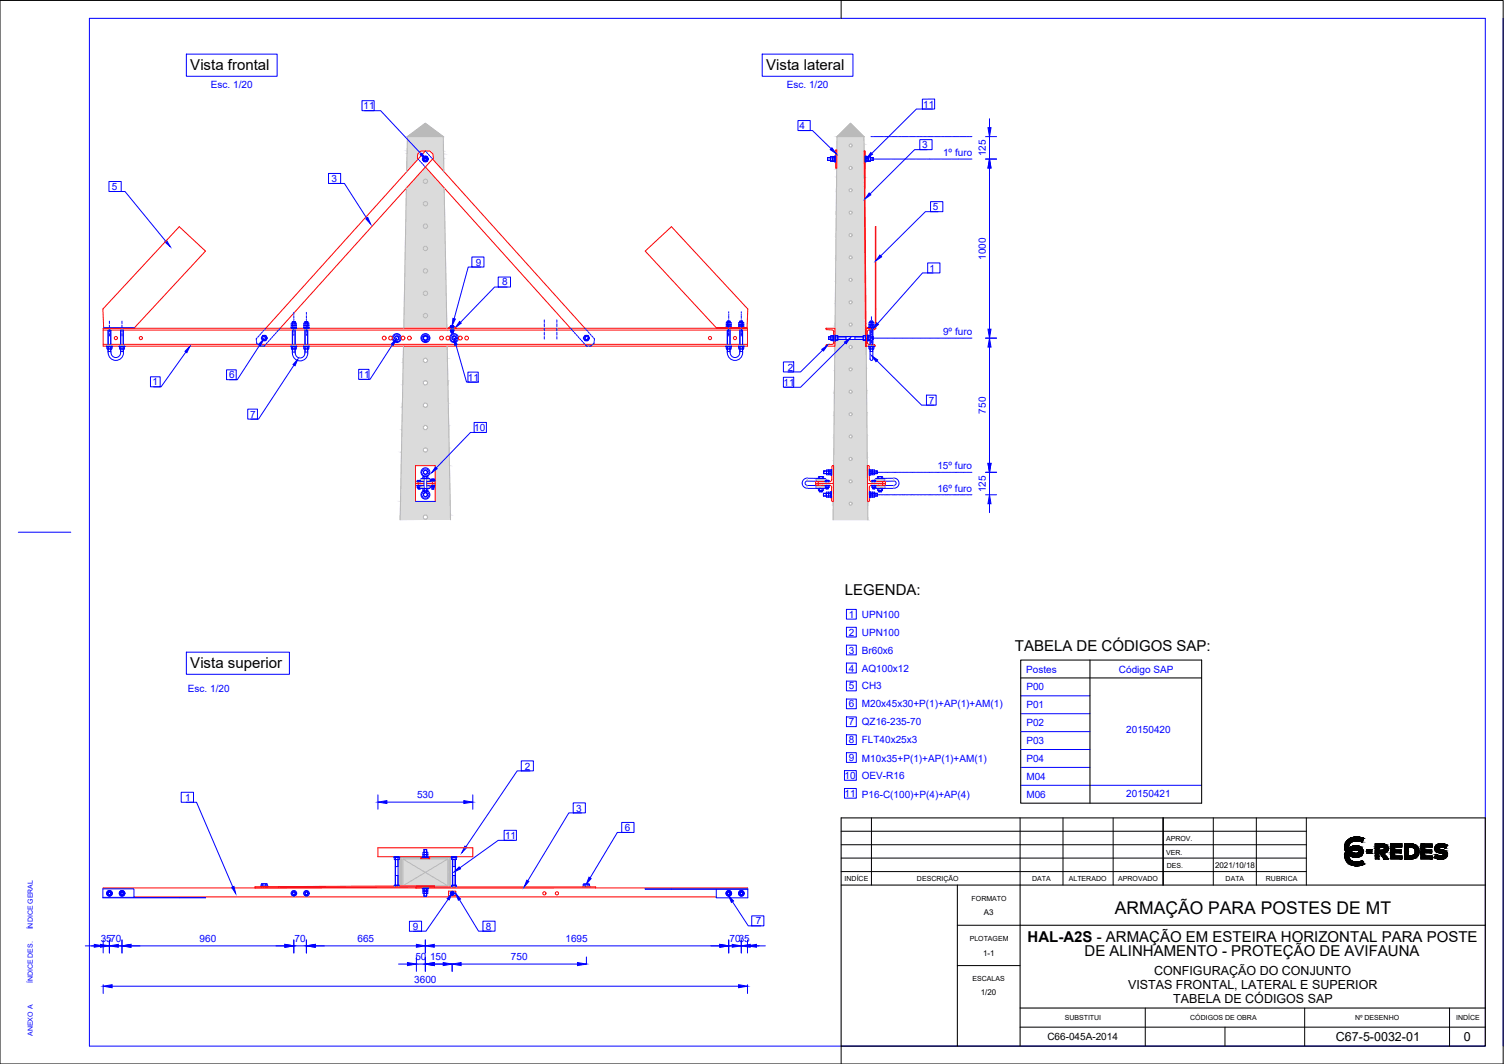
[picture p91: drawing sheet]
<svg xmlns="http://www.w3.org/2000/svg" width="420mm" height="297mm" viewBox="0 0 420 297" stroke-linecap="round" stroke-linejoin="round" font-family="sans-serif">
<defs><g id="words">
<text font-size="4.9" x="311.4" y="255">ARMAÇÃO PARA POSTES DE MT</text>
<g font-size="4.2">
<text x="53.2" y="19.5">Vista frontal</text>
<text x="214" y="19.5">Vista lateral</text>
<text x="236" y="166.1">LEGENDA:</text>
<text x="283.5" y="181.8">TABELA DE CÓDIGOS SAP:</text>
<text x="53.2" y="186.5">Vista superior</text>
<text x="287.1" y="262.9">HAL-A2S - ARMAÇÃO EM ESTEIRA HORIZONTAL PARA POSTE</text>
<text x="303" y="266.9">DE ALINHAMENTO - PROTEÇÃO DE AVIFAUNA</text>
</g>
<g font-size="3.5">
<text x="322.4" y="272.1">CONFIGURAÇÃO DO CONJUNTO</text>
<text x="315.1" y="276">VISTAS FRONTAL, LATERAL E SUPERIOR</text>
<text x="327.7" y="280.1">TABELA DE CÓDIGOS SAP</text>
<text x="373.2" y="290.6">C67-5-0032-01</text>
<text x="408.9" y="290.6">0</text>
</g>
<g font-size="2.8" fill="#00f">
<text x="58.9" y="24.5">Esc. 1/20</text>
<text x="219.8" y="24.5">Esc. 1/20</text>
<text x="101.6" y="30.5">11</text>
<text x="257.9" y="30">11</text>
<text x="223.4" y="36.1">4</text>
<text x="257.6" y="41.3">3</text>
<text x="263.4" y="43.5">1º furo</text>
<text x="275.4" y="43.7" transform="rotate(-90 275.4 43.7)">125</text>
<text x="31.3" y="53">5</text>
<text x="92.6" y="50.8">3</text>
<text x="260.6" y="58.7">5</text>
<text x="132.9" y="74.2">9</text>
<text x="259.6" y="75.8">1</text>
<text x="275.4" y="72.6" transform="rotate(-90 275.4 72.6)">1000</text>
<text x="140.3" y="79.7">8</text>
<text x="263.4" y="93.5">9º furo</text>
<text x="42.6" y="107.6">1</text>
<text x="64.1" y="105.6">6</text>
<text x="100.2" y="105.5">11</text>
<text x="130.7" y="106.3">11</text>
<text x="218.9" y="107.7">11</text>
<text x="220" y="103.4">2</text>
<text x="259.5" y="112.7">7</text>
<text x="69.9" y="116.6">7</text>
<text x="275.4" y="115.5" transform="rotate(-90 275.4 115.5)">750</text>
<text x="132.5" y="120.3">10</text>
<text x="261.9" y="131">15º furo</text>
<text x="261.9" y="137.3">16º furo</text>
<text x="275.4" y="137.4" transform="rotate(-90 275.4 137.4)">125</text>
<text x="237.1" y="172.5">1</text>
<text x="240.7" y="172.5">UPN100</text>
<text x="237.1" y="177.5">2</text>
<text x="240.7" y="177.5">UPN100</text>
<text x="237.1" y="182.5">3</text>
<text x="240.7" y="182.5">Br60x6</text>
<text x="237.1" y="187.5">4</text>
<text x="240.7" y="187.5">AQ100x12</text>
<text x="286.7" y="187.8">Postes</text>
<text x="312.6" y="187.9">Código SAP</text>
<text x="52.5" y="193.2">Esc. 1/20</text>
<text x="237.1" y="192.5">5</text>
<text x="237.1" y="197.5">6</text>
<text x="240.7" y="197.5">M20x45x30+P(1)+AP(1)+AM(1)</text>
<text x="240.7" y="192.5">CH3</text>
<text x="286.7" y="192.6">P00</text>
<text x="286.7" y="197.6">P01</text>
<text x="237.1" y="202.5">7</text>
<text x="240.7" y="202.5">QZ16-235-70</text>
<text x="286.7" y="202.6">P02</text>
<text x="237.1" y="207.5">8</text>
<text x="240.7" y="207.5">FLT40x25x3</text>
<text x="286.7" y="207.6">P03</text>
<text x="314.6" y="204.6">20150420</text>
<text x="146.6" y="214.8">2</text>
<text x="237.1" y="212.5">9</text>
<text x="240.8" y="212.7">M10x35+P(1)+AP(1)+AM(1)</text>
<text x="286.7" y="212.6">P04</text>
<text x="236" y="217.5">10</text>
<text x="240.7" y="217.5">OEV-R16</text>
<text x="286.7" y="217.7">M04</text>
<text x="51.7" y="223.5">1</text>
<text x="116.5" y="222.9">530</text>
<text x="161" y="226.6">3</text>
<text x="236" y="222.5">11</text>
<text x="240.8" y="222.7">P16-C(100)+P(4)+AP(4)</text>
<text x="286.7" y="222.7">M06</text>
<text x="314.6" y="222.4">20150421</text>
<text x="174.6" y="232">6</text>
<text x="141.1" y="234.2">11</text>
<text x="28.2" y="263">35</text>
<text x="30.8" y="263">70</text>
<text x="55.8" y="263">960</text>
<text x="82.3" y="263">70</text>
<text x="99.9" y="263">665</text>
<text x="115.4" y="259.6">9</text>
<text x="135.8" y="259.6">8</text>
<text x="158" y="263">1695</text>
<text x="203.8" y="263">7035</text>
<text x="211.1" y="258.1">7</text>
<text x="116" y="268.1">50</text>
<text x="120.1" y="268.1">150</text>
<text x="142.7" y="268.1">750</text>
<text x="115.7" y="274.3">3600</text>
</g>
<text font-size="2.8" x="292.6" y="290.4">C66-045A-2014</text>
<g font-size="2.2">
<text x="339.4" y="242.3">2021/10/18</text>
<text x="274.9" y="255.5">A3</text>
<text x="274.6" y="266.8">1-1</text>
<text x="274" y="277.9">1/20</text>
</g>
<g font-size="2">
<text x="325.8" y="238.6">VER.</text>
<text x="325.8" y="234.9">APROV.</text>
<text x="256.2" y="245.8">DESCRIÇÃO</text>
<text x="288.4" y="245.9">DATA</text>
<text x="298.6" y="245.9">ALTERADO</text>
<text x="312.4" y="245.9">APROVADO</text>
<text x="326" y="242.4">DES.</text>
<text x="342.4" y="245.9">DATA</text>
<text x="353.7" y="245.9">RUBRICA</text>
<text x="236" y="246">INDÍCE</text>
<text x="271.4" y="251.4">FORMATO</text>
<text x="270.9" y="262.7">PLOTAGEM</text>
<text x="271.7" y="274">ESCALAS</text>
<text x="297.4" y="284.8">SUBSTITUI</text>
<text x="332.5" y="284.8">CÓDIGOS DE OBRA</text>
<text x="378.5" y="284.8">Nº DESENHO</text>
<text x="406.8" y="284.8">INDÍCE</text>
</g>
<g font-size="2" fill="#00f">
<text x="9.2" y="259.5" transform="rotate(-90 9.2 259.5)">ÍNDICE GERAL</text>
<text x="9.2" y="274.5" transform="rotate(-90 9.2 274.5)">ÍNDICE DES.</text>
<text x="9.2" y="289.2" transform="rotate(-90 9.2 289.2)">ANEXO A</text>
</g>
</g></defs>
<!-- layer: Fino -->
<g fill="#dbdbdb" stroke="#dbdbdb" stroke-width=".28">
<path d="M121.1 44.1h2.8v.3z"/>
<path d="M113.7 44.4l-.1 3.5z"/>
<path d="M113.7 44.4h3.1l-3.1 3.5z"/>
<path d="M119 145h6.9z"/>
<path d="M111.8 145h7z"/>
<path d="M112.6 247.3l6.2-3.8 6.3 3.8z"/>
<path d="M233.8 38.1l7.6 2.1-.1-2.1zM233.8 38.1l7.6 2.1h-7.6z"/>
<path d="M237.6 40.2h3.8zM237.6 40.2h3.8z"/>
<path d="M233.8 40.2h3.7zM233.8 40.2h3.8z"/>
<path d="M237.7 40.2l3.7 .1zM237.7 40.2l3.7 .1z"/>
<path d="M233.8 40.2h3.7zM233.8 40.2l3.6 .1z"/>
<path d="M237.8 40.3h3.6zM237.8 40.3h3.6z"/>
<path d="M233.8 40.3h3.6zM233.8 40.3h3.5z"/>
<path d="M237.9 40.3h3.5zM237.9 40.3h3.5z"/>
<path d="M233.8 40.3h3.5zM233.8 40.3h3.5z"/>
<path d="M237.9 40.3l3.5 .1zM237.9 40.3l3.5 .1z"/>
<path d="M233.8 40.3h3.5zM233.8 40.3l3.4 .1z"/>
<path d="M237.9 40.4l3.5 .1zM237.9 40.4l3.5 .1z"/>
<path d="M233.8 40.4h3.4zM233.8 40.4l3.4 .1z"/>
<path d="M238 40.5l3.4 .1zM238 40.5l3.4 .1z"/>
<path d="M233.8 40.5h3.4zM233.8 40.5l3.3 .1z"/>
<path d="M238 40.6h3.4zM238 40.6h3.4z"/>
<path d="M233.8 40.6h3.3zM233.8 40.6h3.3z"/>
<path d="M238 40.6l3.4 .1zM238 40.6l3.4 .1z"/>
<path d="M233.8 40.6l3.3 .1zM233.8 40.6l3.3 .1z"/>
<path d="M238 40.7l3.4 .1zM238 40.7l3.4 .1z"/>
<path d="M233.8 40.7l3.4 .1zM233.8 40.7l3.4 .1z"/>
<path d="M238 40.8l3.4 .1zM238 40.8l3.4 .1z"/>
<path d="M233.8 40.8l3.4 .1zM233.8 40.8l3.4 .1z"/>
<path d="M237.9 40.9h3.5zM237.9 40.9h3.5z"/>
<path d="M233.8 40.9h3.5zM233.8 40.9h3.5z"/>
<path d="M237.9 40.9l3.5 .1zM237.9 40.9l3.5 .1z"/>
<path d="M233.8 40.9l3.5 .1zM233.8 40.9l3.5 .1z"/>
<path d="M237.9 41l3.5 .1zM237.8 41.1h3.6z"/>
<path d="M233.8 41l3.6 .1zM233.8 41l3.6 .1z"/>
<path d="M237.8 41.1h3.6zM237.7 41.1h3.7z"/>
<path d="M233.8 41.1h3.7zM233.8 41.1h3.7z"/>
<path d="M237.7 41.1h3.7zM237.6 41.1h3.8z"/>
<path d="M233.8 41.1h3.8zM233.8 41.1h3.8z"/>
<path d="M233.8 41.1l7.6 5.3v-5.3zM233.8 41.1l7.6 5.3h-7.6z"/>
<path d="M237.6 46.4l3.8 .1zM237.6 46.4l3.8 .1z"/>
<path d="M233.8 46.4h3.8zM233.8 46.4l3.7 .1z"/>
<path d="M237.7 46.5h3.7zM237.7 46.5h3.7z"/>
<path d="M233.8 46.5h3.7zM233.8 46.5h3.6z"/>
<path d="M237.8 46.5l3.6 .1zM237.8 46.5l3.6 .1z"/>
<path d="M233.8 46.5h3.6zM233.8 46.5l3.5 .1z"/>
<path d="M237.9 46.6h3.5zM237.9 46.6h3.5z"/>
<path d="M233.8 46.6h3.5zM233.8 46.6h3.5z"/>
<path d="M237.9 46.6h3.5zM237.9 46.6h3.5z"/>
<path d="M233.8 46.6h3.5zM233.8 46.6h3.4z"/>
<path d="M237.9 46.6l3.5 .1zM237.9 46.6l3.5 .1z"/>
<path d="M233.8 46.6h3.4zM233.8 46.6l3.4 .1z"/>
<path d="M238 46.7l3.4 .1zM238 46.7l3.4 .1z"/>
<path d="M233.8 46.7h3.4zM233.8 46.7l3.3 .1z"/>
<path d="M238 46.8l3.4 .1zM238 46.8l3.4 .1z"/>
<path d="M233.8 46.8l3.3 .1zM233.8 46.8l3.3 .1z"/>
<path d="M238 46.9l3.4 .1zM238 46.9l3.4 .1z"/>
<path d="M233.8 46.9l3.3 .1zM233.8 46.9l3.3 .1z"/>
<path d="M238 47l3.4 .1zM238 47l3.4 .1z"/>
<path d="M233.8 47l3.4 .1zM233.8 47l3.4 .1z"/>
<path d="M238 47.1h3.4zM238 47.1h3.4z"/>
<path d="M233.8 47.1h3.4zM233.8 47.1h3.4z"/>
<path d="M237.9 47.1l3.5 .1zM237.9 47.1l3.5 .1z"/>
<path d="M233.8 47.1l3.5 .1zM233.8 47.1l3.5 .1z"/>
<path d="M237.9 47.2h3.5zM237.9 47.2h3.5z"/>
<path d="M233.8 47.2h3.5zM233.8 47.2h3.5z"/>
<path d="M237.9 47.2l3.5 .1zM237.8 47.3h3.6z"/>
<path d="M233.8 47.2l3.6 .1zM233.8 47.2l3.6 .1z"/>
<path d="M237.8 47.3h3.6zM237.7 47.3h3.7z"/>
<path d="M233.8 47.3h3.7zM233.8 47.3h3.7z"/>
<path d="M237.7 47.3h3.7zM237.6 47.3h3.8z"/>
<path d="M233.8 47.3h3.8zM233.8 47.3h3.8z"/>
<path d="M233.8 47.3l7.7 2.2-.1-2.2zM233.8 47.3l7.7 2.2h-7.8z"/>
<path d="M233.7 49.5l7.8 3.2v-3.2zM233.7 49.5l7.8 3.2h-7.8z"/>
<path d="M237.6 52.7h3.9zM237.6 52.7h3.9z"/>
<path d="M233.7 52.7h3.8zM233.7 52.7h3.9z"/>
<path d="M237.7 52.7h3.8zM237.7 52.7h3.8z"/>
<path d="M233.7 52.7h3.8zM233.7 52.7h3.7z"/>
<path d="M237.8 52.7l3.7 .1zM237.8 52.7l3.7 .1z"/>
<path d="M233.7 52.7h3.7zM233.7 52.7l3.6 .1z"/>
<path d="M237.9 52.8h3.6zM237.9 52.8h3.6z"/>
<path d="M233.7 52.8h3.6zM233.7 52.8h3.6z"/>
<path d="M237.9 52.8l3.6 .1zM237.9 52.8l3.6 .1z"/>
<path d="M233.7 52.8h3.6zM233.7 52.8l3.5 .1z"/>
<path d="M237.9 52.9l3.6 .1zM237.9 52.9l3.6 .1z"/>
<path d="M233.7 52.9h3.5zM233.7 52.9l3.5 .1z"/>
<path d="M238 53l3.5 .1zM238 53l3.5 .1z"/>
<path d="M233.7 53h3.5zM233.7 53l3.4 .1z"/>
<path d="M238 53.1h3.5zM238 53.1h3.5z"/>
<path d="M233.7 53.1h3.4zM233.7 53.1h3.4z"/>
<path d="M238 53.1l3.5 .1zM238 53.1l3.5 .1z"/>
<path d="M233.7 53.1l3.4 .1zM233.7 53.1l3.4 .1z"/>
<path d="M238 53.2l3.5 .1zM238 53.2l3.5 .1z"/>
<path d="M233.7 53.2l3.5 .1zM233.7 53.2l3.5 .1z"/>
<path d="M238 53.3l3.5 .1zM238 53.3l3.5 .1z"/>
<path d="M233.7 53.3l3.5 .1zM233.7 53.3l3.5 .1z"/>
<path d="M237.9 53.4h3.6zM237.9 53.4h3.6z"/>
<path d="M233.7 53.4h3.6zM233.7 53.4h3.6z"/>
<path d="M237.9 53.4l3.6 .1zM237.9 53.4l3.6 .1z"/>
<path d="M233.7 53.4l3.6 .1zM233.7 53.4l3.6 .1z"/>
<path d="M237.9 53.5h3.6zM237.8 53.5h3.7z"/>
<path d="M233.7 53.5h3.7zM233.7 53.5h3.7z"/>
<path d="M237.8 53.5h3.7zM237.7 53.5h3.8z"/>
<path d="M233.7 53.5h3.8zM233.7 53.5h3.8z"/>
<path d="M237.7 53.5l3.8 .1zM237.6 53.6h3.9z"/>
<path d="M233.7 53.5l3.9 .1zM233.7 53.5l3.9 .1z"/>
<path d="M233.7 53.6l7.8 5.4v-5.4zM233.7 53.6l7.8 5.4h-7.9z"/>
<path d="M237.6 59h3.9zM237.6 59h3.9z"/>
<path d="M233.6 59h3.9zM233.6 59h4z"/>
<path d="M237.7 59h3.8zM237.7 59h3.8z"/>
<path d="M233.6 59h3.9zM233.6 59h3.8z"/>
<path d="M237.8 59l3.7 .1zM237.8 59l3.7 .1z"/>
<path d="M233.6 59h3.8zM233.6 59l3.7 .1z"/>
<path d="M237.9 59.1h3.6zM237.9 59.1h3.6z"/>
<path d="M233.6 59.1h3.7zM233.6 59.1h3.7z"/>
<path d="M237.9 59.1l3.6 .1zM237.9 59.1l3.6 .1z"/>
<path d="M233.6 59.1h3.7zM233.6 59.1l3.6 .1z"/>
<path d="M237.9 59.2h3.6zM237.9 59.2h3.6z"/>
<path d="M233.6 59.2h3.6zM233.6 59.2h3.6z"/>
<path d="M238 59.2l3.5 .1zM238 59.2l3.5 .1z"/>
<path d="M233.6 59.2h3.6zM233.6 59.2l3.5 .1z"/>
<path d="M238 59.3l3.5 .1zM238 59.3l3.5 .1z"/>
<path d="M233.6 59.3l3.5 .1zM233.6 59.3l3.5 .1z"/>
<path d="M238 59.4l3.5 .1zM238 59.4l3.5 .1z"/>
<path d="M233.6 59.4l3.5 .1zM233.6 59.4l3.5 .1z"/>
<path d="M238 59.5l3.5 .1zM238 59.5l3.5 .1z"/>
<path d="M233.6 59.5l3.6 .1zM233.6 59.5l3.6 .1z"/>
<path d="M238 59.6h3.5zM238 59.6h3.5z"/>
<path d="M233.6 59.6h3.6zM233.6 59.6h3.6z"/>
<path d="M237.9 59.6l3.6 .1zM237.9 59.6l3.6 .1z"/>
<path d="M233.6 59.6l3.7 .1zM233.6 59.6l3.7 .1z"/>
<path d="M237.9 59.7h3.6zM237.9 59.7h3.6z"/>
<path d="M233.6 59.7h3.7zM233.6 59.7h3.7z"/>
<path d="M237.9 59.7l3.6 .1zM237.8 59.8h3.7z"/>
<path d="M233.6 59.7l3.8 .1zM233.6 59.7l3.8 .1z"/>
<path d="M237.8 59.8h3.7zM237.7 59.8h3.8z"/>
<path d="M233.6 59.8h3.9zM233.6 59.8h3.9z"/>
<path d="M237.7 59.8h3.8zM237.6 59.8h3.9z"/>
<path d="M233.6 59.8h4zM233.6 59.8h4z"/>
<path d="M233.6 59.8l8 5.4-.1-5.4zM233.6 59.8l8 5.4h-8.1z"/>
<path d="M237.6 65.2h4zM237.6 65.2h4z"/>
<path d="M233.5 65.2h4.1zM233.5 65.2h4z"/>
<path d="M237.7 65.2h3.9zM237.7 65.2h3.9z"/>
<path d="M233.5 65.2h3.9zM233.5 65.2h4z"/>
<path d="M237.8 65.2l3.8 .1zM237.8 65.2l3.8 .1z"/>
<path d="M233.5 65.2h3.9zM233.5 65.2l3.8 .1z"/>
<path d="M237.9 65.3l3.7 .1zM237.9 65.3l3.7 .1z"/>
<path d="M233.5 65.3h3.8zM233.5 65.3l3.8 .1z"/>
<path d="M237.9 65.4h3.7zM237.9 65.4h3.7z"/>
<path d="M233.5 65.4h3.8zM233.5 65.4h3.7z"/>
<path d="M237.9 65.4l3.7 .1zM237.9 65.4l3.7 .1z"/>
<path d="M233.5 65.4h3.7zM233.5 65.4l3.7 .1z"/>
<path d="M238 65.5l3.6 .1zM238 65.5l3.6 .1z"/>
<path d="M233.5 65.5h3.7zM233.5 65.5l3.6 .1z"/>
<path d="M238 65.6l3.6 .1zM238 65.6l3.6 .1z"/>
<path d="M233.5 65.6l3.6 .1zM233.5 65.6l3.6 .1z"/>
<path d="M238 65.7h3.6zM238 65.7h3.6z"/>
<path d="M233.5 65.7h3.6zM233.5 65.7h3.6z"/>
<path d="M238 65.7l3.6 .1zM238 65.7l3.6 .1z"/>
<path d="M233.5 65.7l3.7 .1zM233.5 65.7l3.7 .1z"/>
<path d="M238 65.8l3.6 .1zM238 65.8l3.6 .1z"/>
<path d="M233.5 65.8l3.7 .1zM233.5 65.8l3.7 .1z"/>
<path d="M237.9 65.9l3.7 .1zM237.9 65.9l3.7 .1z"/>
<path d="M233.5 65.9l3.8 .1zM233.5 65.9l3.8 .1z"/>
<path d="M237.9 66h3.7zM237.9 66h3.7z"/>
<path d="M233.5 66h3.8zM233.5 66h3.8z"/>
<path d="M237.9 66h3.7zM237.8 66h3.8z"/>
<path d="M233.5 66h3.9zM233.5 66h3.9z"/>
<path d="M237.8 66l3.8 .1zM237.7 66.1h3.9z"/>
<path d="M233.5 66l4 .1zM233.5 66l4 .1z"/>
<path d="M237.7 66.1h3.9zM237.6 66.1h4z"/>
<path d="M233.5 66.1h4.1zM233.5 66.1h4.1z"/>
<path d="M233.5 66.1l8.1 5.4v-5.4zM233.5 66.1l8.1 5.4h-8.1z"/>
<path d="M237.6 71.5h4zM237.6 71.5h4z"/>
<path d="M233.5 71.5h4zM233.5 71.5h4.1z"/>
<path d="M237.7 71.5h3.9zM237.7 71.5h3.9z"/>
<path d="M233.5 71.5h4zM233.5 71.5h3.9z"/>
<path d="M237.8 71.5h3.8zM237.8 71.5h3.8z"/>
<path d="M233.5 71.5h3.9zM233.5 71.5h3.8z"/>
<path d="M237.9 71.5l3.7 .1zM237.9 71.5l3.7 .1z"/>
<path d="M233.5 71.5h3.8zM233.5 71.5l3.8 .1z"/>
<path d="M237.9 71.6l3.7 .1zM237.9 71.6l3.7 .1z"/>
<path d="M233.5 71.6h3.8zM233.5 71.6l3.7 .1z"/>
<path d="M237.9 71.7l3.7 .1zM237.9 71.7l3.7 .1z"/>
<path d="M233.5 71.7h3.7zM233.5 71.7l3.7 .1z"/>
<path d="M238 71.8h3.6zM238 71.8h3.6z"/>
<path d="M233.5 71.8h3.7zM233.5 71.8h3.6z"/>
<path d="M238 71.8l3.6 .1zM238 71.8l3.6 .1z"/>
<path d="M233.5 71.8l3.6 .1zM233.5 71.8l3.6 .1z"/>
<path d="M238 71.9l3.6 .1zM238 71.9l3.6 .1z"/>
<path d="M233.5 71.9l3.6 .1zM233.5 71.9l3.6 .1z"/>
<path d="M238 72h3.6zM238 72h3.6z"/>
<path d="M233.5 72h3.7zM233.5 72h3.7z"/>
<path d="M238 72l3.6 .1zM238 72l3.6 .1z"/>
<path d="M233.5 72l3.7 .1zM233.5 72l3.7 .1z"/>
<path d="M237.9 72.1l3.7 .1zM237.9 72.2h3.7z"/>
<path d="M233.5 72.1l3.8 .1zM233.5 72.1l3.8 .1z"/>
<path d="M237.9 72.2l3.7 .1zM237.9 72.2l3.7 .1z"/>
<path d="M233.5 72.2l3.8 .1zM233.5 72.2l3.8 .1z"/>
<path d="M237.9 72.3h3.7zM237.8 72.3h3.8z"/>
<path d="M233.5 72.3h3.9zM233.5 72.3h3.9z"/>
<path d="M237.8 72.3h3.8zM237.7 72.3h3.9z"/>
<path d="M233.5 72.3h4zM233.5 72.3h4z"/>
<path d="M237.7 72.3h3.9zM237.6 72.3h4z"/>
<path d="M233.5 72.3h4.1zM233.5 72.3h4.1z"/>
<path d="M233.5 72.3l8.2 5.4-.1-5.4zM233.5 72.3l8.2 5.4h-8.3z"/>
<path d="M237.6 77.7h4.1zM237.6 77.7h4.1z"/>
<path d="M233.4 77.7h4.1zM233.4 77.7h4.2z"/>
<path d="M237.7 77.7l4 .1zM237.7 77.7l4 .1z"/>
<path d="M233.4 77.7h4.1zM233.4 77.7l4 .1z"/>
<path d="M237.8 77.8h3.9zM237.8 77.8h3.9z"/>
<path d="M233.4 77.8h4zM233.4 77.8h3.9z"/>
<path d="M237.9 77.8h3.8zM237.9 77.8h3.8z"/>
<path d="M233.4 77.8h3.9zM233.4 77.8h3.9z"/>
<path d="M237.9 77.8l3.8 .1zM237.9 77.8l3.8 .1z"/>
<path d="M233.4 77.8h3.9zM233.4 77.8l3.8 .1z"/>
<path d="M237.9 77.9l3.8 .1zM237.9 77.9l3.8 .1z"/>
<path d="M233.4 77.9h3.8zM233.4 77.9l3.8 .1z"/>
<path d="M238 78l3.7 .1zM238 78l3.7 .1z"/>
<path d="M233.4 78h3.8zM233.4 78l3.7 .1z"/>
<path d="M238 78.1h3.7zM238 78.1h3.7z"/>
<path d="M233.4 78.1h3.7zM233.4 78.1h3.7z"/>
<path d="M238 78.1l3.7 .1zM238 78.1l3.7 .1z"/>
<path d="M233.4 78.1l3.7 .1zM233.4 78.1l3.7 .1z"/>
<path d="M238 78.2l3.7 .1zM238 78.2l3.7 .1z"/>
<path d="M233.4 78.2l3.8 .1zM233.4 78.2l3.8 .1z"/>
<path d="M238 78.3l3.7 .1zM238 78.3l3.7 .1z"/>
<path d="M233.4 78.3l3.8 .1zM233.4 78.3l3.8 .1z"/>
<path d="M237.9 78.4h3.8zM237.9 78.4h3.8z"/>
<path d="M233.4 78.4h3.9zM233.4 78.4h3.9z"/>
<path d="M237.9 78.4l3.8 .1zM237.9 78.4l3.8 .1z"/>
<path d="M233.4 78.4l3.9 .1zM233.4 78.4l3.9 .1z"/>
<path d="M237.9 78.5h3.8zM237.8 78.5h3.9z"/>
<path d="M233.4 78.5h4zM233.4 78.5h4z"/>
<path d="M237.8 78.5l3.9 .1zM237.7 78.6h4z"/>
<path d="M233.4 78.5l4.1 .1zM233.4 78.5l4.1 .1z"/>
<path d="M237.7 78.6h4zM237.6 78.6h4.1z"/>
<path d="M233.4 78.6h4.2zM233.4 78.6h4.2z"/>
<path d="M233.4 78.6l8.3 5.3v-5.3zM233.4 78.6l8.3 5.3h-8.3z"/>
<path d="M237.6 83.9l4.1 .1zM237.6 83.9l4.1 .1z"/>
<path d="M233.4 83.9h4.2zM233.4 83.9l4.1 .1z"/>
<path d="M237.7 84h4zM237.7 84h4z"/>
<path d="M233.4 84h4zM233.4 84h4.1z"/>
<path d="M237.8 84h3.9zM237.8 84h3.9z"/>
<path d="M233.4 84h4zM233.4 84h3.9z"/>
<path d="M237.9 84l3.8 .1zM237.9 84l3.8 .1z"/>
<path d="M233.4 84h3.9zM233.4 84l3.9 .1z"/>
<path d="M237.9 84.1l3.8 .1zM237.9 84.1l3.8 .1z"/>
<path d="M233.4 84.1h3.9zM233.4 84.1l3.8 .1z"/>
<path d="M237.9 84.2h3.8zM237.9 84.2h3.8z"/>
<path d="M233.4 84.2h3.8zM233.4 84.2h3.8z"/>
<path d="M238 84.2l3.7 .1zM238 84.2l3.7 .1z"/>
<path d="M233.4 84.2h3.8zM233.4 84.2l3.7 .1z"/>
<path d="M238 84.3l3.7 .1zM238 84.3l3.7 .1z"/>
<path d="M233.4 84.3l3.7 .1zM233.4 84.3l3.7 .1z"/>
<path d="M238 84.4h3.7zM238 84.4h3.7z"/>
<path d="M233.4 84.4h3.7zM233.4 84.4h3.7z"/>
<path d="M238 84.4l3.7 .1zM238 84.4l3.7 .1z"/>
<path d="M233.4 84.4l3.8 .1zM233.4 84.4l3.8 .1z"/>
<path d="M238 84.5l3.7 .1zM238 84.5l3.7 .1z"/>
<path d="M233.4 84.5l3.8 .1zM233.4 84.5l3.8 .1z"/>
<path d="M237.9 84.6l3.8 .1zM237.9 84.6l3.8 .1z"/>
<path d="M233.4 84.6l3.9 .1zM233.4 84.6l3.9 .1z"/>
<path d="M237.9 84.7h3.8zM237.9 84.7h3.8z"/>
<path d="M233.4 84.7h3.9zM233.4 84.7h3.9z"/>
<path d="M237.9 84.7l3.8 .1zM237.8 84.8h3.9z"/>
<path d="M233.4 84.7l4 .1zM233.4 84.7l4 .1z"/>
<path d="M237.8 84.8h3.9zM237.7 84.8h4z"/>
<path d="M233.4 84.8h4.1zM233.4 84.8h4.1z"/>
<path d="M237.7 84.8h4zM237.6 84.8h4.1z"/>
<path d="M233.4 84.8h4.2zM233.4 84.8h4.2z"/>
<path d="M233.4 84.8l8.4 5.4-.1-5.4zM233.4 84.8l8.4 5.4h-8.5z"/>
<path d="M237.6 90.2h4.2zM237.6 90.2h4.2z"/>
<path d="M233.3 90.2h4.2zM233.3 90.2h4.3z"/>
<path d="M237.7 90.2h4.1zM237.7 90.2h4.1z"/>
<path d="M233.3 90.2h4.2zM233.3 90.2h4.1z"/>
<path d="M237.8 90.2l4 .1zM237.8 90.2l4 .1z"/>
<path d="M233.3 90.2h4.1zM233.3 90.2l4 .1z"/>
<path d="M237.9 90.3h3.9zM237.9 90.3h3.9z"/>
<path d="M233.3 90.3h4zM233.3 90.3h4z"/>
<path d="M237.9 90.3l3.9 .1zM237.9 90.3l3.9 .1z"/>
<path d="M233.3 90.3h4zM233.3 90.3l3.9 .1z"/>
<path d="M237.9 90.4l3.9 .1zM237.9 90.4l3.9 .1z"/>
<path d="M233.3 90.4h3.9zM233.3 90.4l3.9 .1z"/>
<path d="M238 90.5h3.8zM238 90.5h3.8z"/>
<path d="M233.3 90.5h3.9zM233.3 90.5h3.8z"/>
<path d="M238 90.5l3.8 .1zM238 90.5l3.8 .1z"/>
<path d="M233.3 90.5l3.8 .1zM233.3 90.5l3.8 .1z"/>
<path d="M238 90.6l3.8 .1zM238 90.6l3.8 .1z"/>
<path d="M233.3 90.6l3.8 .1zM233.3 90.6l3.8 .1z"/>
<path d="M238 90.7l3.8 .1zM238 90.7l3.8 .1z"/>
<path d="M233.3 90.7l3.9 .1zM233.3 90.7l3.9 .1z"/>
<path d="M238 90.8l3.8 .1zM238 90.8l3.8 .1z"/>
<path d="M233.3 90.8l3.9 .1zM233.3 90.8l3.9 .1z"/>
<path d="M237.9 90.9h3.9zM237.9 90.9h3.9z"/>
<path d="M233.3 90.9h4zM233.3 90.9h4z"/>
<path d="M237.9 90.9l3.9 .1zM237.9 90.9l3.9 .1z"/>
<path d="M233.3 90.9l4 .1zM233.3 90.9l4 .1z"/>
<path d="M237.9 91h3.9zM237.8 91h4z"/>
<path d="M233.3 91h4.1zM233.3 91h4.1z"/>
<path d="M237.8 91l4 .1zM237.7 91.1h4.1z"/>
<path d="M233.3 91l4.2 .1zM233.3 91l4.2 .1z"/>
<path d="M237.7 91.1h4.1zM237.7 91.1h4.1z"/>
<path d="M233.3 91.1h4.3zM233.3 91.1h4.3z"/>
<path d="M233.3 91.1l8.5 2.5v-2.5zM233.3 91.1l8.5 2.5h-8.6z"/>
<path d="M233.4 93.6l8.4 .1zM233.4 93.6l8.4 .1z"/>
<path d="M233.4 93.7l7.7 .3v-.3zM233.4 93.7l7.7 .3h-7.7z"/>
<path d="M233.4 94l.6 .2v-.2zM233.4 94l.6 .2h-.6z"/>
<path d="M233.4 94.2l.6 .2v-.2zM233.4 94.2l.6 .2h-.6z"/>
<path d="M233.4 94.4l.6 .1zM233.4 94.4l.6 .1z"/>
<path d="M233.4 94.5l.6 .1zM233.4 94.5l.6 .1z"/>
<path d="M233.4 94.6l.6 .1v-.1zM233.4 94.6l.6 .1h-.6z"/>
<path d="M113.8 38.1l10.1 4.1-.1-4.1zM113.8 38.1l10.1 4.1h-10.2z"/>
<path d="M118.8 42.2h5.1zM118.8 42.2h5.1z"/>
<path d="M113.7 42.2h5.1zM113.7 42.2h5.1z"/>
<path d="M118.8 42.2h5.1zM118.8 42.2h5.1z"/>
<path d="M113.7 42.2h3.9zM113.7 42.2h5.1z"/>
<path d="M120.1 42.2l3.8 .8v-.8zM120.1 42.2l3.8 .8h-3z"/>
<path d="M113.7 42.2l3 .8 .9-.8zM113.7 42.2l3 .8h-3z"/>
<path d="M120.9 43l3 1.1v-1.1zM120.9 43l3 1.1h-2.8z"/>
<path d="M113.7 43l2.9 1.1 .1-1.1zM113.7 43l2.9 1.1h-2.9z"/>
<path d="M121.1 44.1l-.2 .3h3zM120.9 44.4h3l.1 3.5z"/>
<path d="M113.7 44.1l3.1 .3-.2-.3zM113.7 44.1l3.1 .3h-3.1z"/>
<path d="M118.8 46.6l5.3 5.9h-10.6zM113.5 52.5h10.6zM113.5 52.5h10.6z"/>
<path d="M113.5 52.5l11.3 39.1-.7-39.1zM113.5 52.5l11.3 39.1h-12z"/>
<path d="M112.7 96.6l12.3 3.4-.1-3.4zM112.7 96.6l12.3 3.4h-12.4z"/>
<path d="M118.9 100h6.1zM118.9 100h6.1z"/>
<path d="M112.6 100h6.1zM112.6 100h6.2z"/>
<path d="M119 100l6 .1zM119 100l6 .1z"/>
<path d="M112.6 100h6.1zM112.6 100l5.9 .1z"/>
<path d="M119.1 100.1l5.9 .1zM119.1 100.1l5.9 .1z"/>
<path d="M112.6 100.1h5.9zM112.6 100.1l5.8 .1z"/>
<path d="M119.2 100.2h5.8zM119.2 100.2h5.8z"/>
<path d="M112.6 100.2h5.8zM112.6 100.2h5.8z"/>
<path d="M119.3 100.2l5.7 .1zM119.3 100.2l5.7 .1z"/>
<path d="M112.6 100.2h5.8zM112.6 100.2l5.7 .1z"/>
<path d="M119.4 100.3l5.6 .1zM119.4 100.3l5.6 .1z"/>
<path d="M112.6 100.3h5.7zM112.6 100.3l5.6 .1z"/>
<path d="M119.4 100.4l5.6 .1zM119.4 100.4l5.6 .1z"/>
<path d="M112.6 100.4h5.6zM112.6 100.4l5.6 .1z"/>
<path d="M119.4 100.5l5.6 .1zM119.4 100.5l5.6 .1z"/>
<path d="M112.6 100.5l5.6 .1zM112.6 100.5l5.6 .1z"/>
<path d="M119.5 100.6l5.5 .1zM119.5 100.6l5.5 .1z"/>
<path d="M112.6 100.6l5.6 .1zM112.6 100.6l5.6 .1z"/>
<path d="M119.4 100.7l5.6 .2zM119.4 100.7l5.6 .2z"/>
<path d="M112.6 100.7l5.6 .2zM112.6 100.7l5.6 .2z"/>
<path d="M119.4 100.9l5.6 .1zM119.4 100.9l5.6 .1z"/>
<path d="M112.6 100.9l5.7 .1zM112.6 100.9l5.7 .1z"/>
<path d="M119.4 101h5.6zM119.4 101h5.6z"/>
<path d="M112.6 101h5.8zM112.6 101h5.8z"/>
<path d="M119.3 101l5.7 .1zM119.3 101l5.7 .1z"/>
<path d="M112.6 101l5.8 .1zM112.6 101l5.8 .1z"/>
<path d="M119.2 101.1l5.8 .1zM119.2 101.1l5.8 .1z"/>
<path d="M112.6 101.1l5.9 .1zM112.6 101.1l5.9 .1z"/>
<path d="M119.1 101.2l5.9 .1zM119 101.3h6z"/>
<path d="M112.6 101.2l6.1 .1zM112.6 101.2l6.1 .1z"/>
<path d="M119 101.3h6zM118.9 101.3h6.1z"/>
<path d="M112.6 101.3h6.2zM112.6 101.3h6.2z"/>
<path d="M112.6 101.3l12.5 5-.1-5zM112.6 101.3l12.5 5h-12.6z"/>
<path d="M118.9 106.3h6.2zM118.9 106.3h6.2z"/>
<path d="M112.5 106.3h6.3zM112.5 106.3h6.2z"/>
<path d="M119 106.3h6.1zM119 106.3h6.1z"/>
<path d="M112.5 106.3h6.2zM112.5 106.3h6z"/>
<path d="M119.1 106.3l6 .1zM119.1 106.3l6 .1z"/>
<path d="M112.5 106.3h6zM112.5 106.3l5.9 .1z"/>
<path d="M119.2 106.4l5.9 .1zM119.2 106.4l5.9 .1z"/>
<path d="M112.5 106.4h5.9zM112.5 106.4l5.9 .1z"/>
<path d="M119.3 106.5h5.8zM119.3 106.5h5.8z"/>
<path d="M112.5 106.5h5.9zM112.5 106.5h5.8z"/>
<path d="M119.4 106.5l5.7 .2zM119.4 106.5l5.7 .2z"/>
<path d="M112.5 106.5h5.8zM112.5 106.5l5.7 .2z"/>
<path d="M119.4 106.7l5.7 .1zM119.4 106.7l5.7 .1z"/>
<path d="M112.5 106.7h5.7zM112.5 106.7l5.7 .1z"/>
<path d="M119.4 106.8l5.7 .1zM119.4 106.8l5.7 .1z"/>
<path d="M112.5 106.8l5.7 .1zM112.5 106.8l5.7 .1z"/>
<path d="M119.5 106.9l5.6 .1zM119.5 106.9l5.6 .1z"/>
<path d="M112.5 106.9l5.7 .1zM112.5 106.9l5.7 .1z"/>
<path d="M119.4 107l5.7 .1zM119.4 107l5.7 .1z"/>
<path d="M112.5 107l5.7 .1zM112.5 107l5.7 .1z"/>
<path d="M119.4 107.1l5.7 .1zM119.4 107.1l5.7 .1z"/>
<path d="M112.5 107.1l5.8 .1zM112.5 107.1l5.8 .1z"/>
<path d="M119.4 107.2l5.7 .1zM119.4 107.2l5.7 .1z"/>
<path d="M112.5 107.2l5.9 .1zM112.5 107.2l5.9 .1z"/>
<path d="M119.3 107.3l5.8 .1zM119.3 107.3l5.8 .1z"/>
<path d="M112.5 107.3l5.9 .1zM112.5 107.3l5.9 .1z"/>
<path d="M119.2 107.4h5.9zM119.1 107.4h6z"/>
<path d="M112.5 107.4h6zM112.5 107.4h6z"/>
<path d="M119.1 107.4l6 .1zM119 107.5h6.1z"/>
<path d="M112.5 107.4l6.2 .1zM112.5 107.4l6.2 .1z"/>
<path d="M119 107.5h6.1zM118.9 107.5h6.2z"/>
<path d="M112.5 107.5h6.3zM112.5 107.5h6.3z"/>
<path d="M112.5 107.5l12.7 5-.1-5zM112.5 107.5l12.7 5h-12.8z"/>
<path d="M118.9 112.5h6.3zM118.9 112.5h6.3z"/>
<path d="M112.4 112.5h6.3zM112.4 112.5h6.4z"/>
<path d="M119 112.5l6.2 .1zM119 112.5l6.2 .1z"/>
<path d="M112.4 112.5h6.3zM112.4 112.5l6.1 .1z"/>
<path d="M119.1 112.6h6.1zM119.1 112.6h6.1z"/>
<path d="M112.4 112.6h6.1zM112.4 112.6h6z"/>
<path d="M119.2 112.6l6 .1zM119.2 112.6l6 .1z"/>
<path d="M112.4 112.6h6zM112.4 112.6l6 .1z"/>
<path d="M119.3 112.7l5.9 .1zM119.3 112.7l5.9 .1z"/>
<path d="M112.4 112.7h6zM112.4 112.7l5.9 .1z"/>
<path d="M119.4 112.8l5.8 .1zM119.4 112.8l5.8 .1z"/>
<path d="M112.4 112.8h5.9zM112.4 112.8l5.8 .1z"/>
<path d="M119.4 112.9l5.8 .1zM119.4 112.9l5.8 .1z"/>
<path d="M112.4 112.9h5.8zM112.4 112.9l5.8 .1z"/>
<path d="M119.4 113l5.9 .2zM119.4 113l5.9 .2z"/>
<path d="M112.4 113l5.8 .2zM112.4 113l5.8 .2z"/>
<path d="M119.5 113.2h5.8zM119.5 113.2h5.8z"/>
<path d="M112.4 113.2h5.8zM112.4 113.2h5.8z"/>
<path d="M119.4 113.2l5.9 .2zM119.4 113.2l5.9 .2z"/>
<path d="M112.4 113.2l5.8 .2zM112.4 113.2l5.8 .2z"/>
<path d="M119.4 113.4h5.9zM119.4 113.4h5.9z"/>
<path d="M112.4 113.4h5.9zM112.4 113.4h5.9z"/>
<path d="M119.4 113.4l5.9 .2zM119.4 113.4l5.9 .2h-6z"/>
<path d="M112.4 113.4l6 .2zM112.4 113.4l6 .2z"/>
<path d="M119.3 113.6h6zM119.2 113.6h6.1z"/>
<path d="M112.4 113.6h6zM112.4 113.6h6z"/>
<path d="M119.2 113.6l6.1 .1zM119.2 113.6l6.1 .1z"/>
<path d="M112.4 113.6l6.1 .1zM112.4 113.6l6.1 .1z"/>
<path d="M119.1 113.7h6.2zM119 113.7h6.3z"/>
<path d="M112.4 113.7h6.3zM112.4 113.7h6.3z"/>
<path d="M119 113.7h6.3zM118.9 113.7h6.4z"/>
<path d="M112.4 113.7h6.4zM112.4 113.7h6.4z"/>
<path d="M112.4 113.7l12.9 5.1v-5.1zM112.4 113.7l12.9 5.1h-13z"/>
<path d="M118.9 118.8h6.4zM118.9 118.8h6.4z"/>
<path d="M112.3 118.8h6.4zM112.3 118.8h6.5z"/>
<path d="M119 118.8h6.3zM119 118.8h6.3z"/>
<path d="M112.3 118.8h6.4zM112.3 118.8h6.2z"/>
<path d="M119.1 118.8l6.2 .1zM119.1 118.8l6.2 .1z"/>
<path d="M112.3 118.8h6.2zM112.3 118.8l6.1 .1z"/>
<path d="M119.2 118.9h6.1zM119.2 118.9h6.1z"/>
<path d="M112.3 118.9h6.1zM112.3 118.9h6.1z"/>
<path d="M119.3 118.9l6 .1zM119.3 118.9l6 .1z"/>
<path d="M112.3 118.9h6.1zM112.3 118.9l6 .1z"/>
<path d="M119.4 119l5.9 .2zM119.4 119l5.9 .2z"/>
<path d="M112.3 119h6zM112.3 119l5.9 .2z"/>
<path d="M119.4 119.2l5.9 .1zM119.4 119.2l5.9 .1z"/>
<path d="M112.3 119.2h5.9zM112.3 119.2l5.9 .1z"/>
<path d="M119.4 119.3l5.9 .1zM119.4 119.3l5.9 .1z"/>
<path d="M112.3 119.3l5.9 .1zM112.3 119.3l5.9 .1z"/>
<path d="M119.5 119.4l5.8 .1zM119.5 119.4l5.8 .1z"/>
<path d="M112.3 119.4l5.9 .1zM112.3 119.4l5.9 .1z"/>
<path d="M119.4 119.5l5.9 .1zM119.4 119.5l5.9 .1z"/>
<path d="M112.3 119.5l5.9 .1zM112.3 119.5l5.9 .1z"/>
<path d="M119.4 119.6l5.9 .1zM119.4 119.6l5.9 .1z"/>
<path d="M112.3 119.6l6 .1zM112.3 119.6l6 .1z"/>
<path d="M119.4 119.7l6 .1zM119.4 119.7l6 .1z"/>
<path d="M112.3 119.7l6.1 .1zM112.3 119.7l6.1 .1z"/>
<path d="M119.3 119.8l6.1 .1zM119.3 119.8l6.1 .1z"/>
<path d="M112.3 119.8l6.1 .1zM112.3 119.8l6.1 .1z"/>
<path d="M119.2 119.9h6.2zM119.1 119.9h6.3z"/>
<path d="M112.3 119.9h6.2zM112.3 119.9h6.2z"/>
<path d="M119.1 119.9l6.3 .1zM119 120h6.4z"/>
<path d="M112.3 119.9l6.4 .1zM112.3 119.9l6.4 .1z"/>
<path d="M119 120h6.4zM118.9 120h6.5z"/>
<path d="M112.3 120h6.5zM112.3 120h6.5z"/>
<path d="M112.3 120l13.2 5-.1-5zM112.3 120l13.2 5h-13.3z"/>
<path d="M118.9 125h6.6zM118.9 125h6.6z"/>
<path d="M112.2 125h6.6zM112.2 125h6.5z"/>
<path d="M119 125l6.5 .1zM119 125l6.5 .1z"/>
<path d="M112.2 125h6.5zM112.2 125l6.3 .1z"/>
<path d="M119.1 125.1h6.4zM119.1 125.1h6.4z"/>
<path d="M112.2 125.1h6.3zM112.2 125.1h6.2z"/>
<path d="M119.2 125.1l6.3 .1zM119.2 125.1l6.3 .1z"/>
<path d="M112.2 125.1h6.2zM112.2 125.1l6.2 .1z"/>
<path d="M119.3 125.2l6.2 .1zM119.3 125.2l6.2 .1z"/>
<path d="M112.2 125.2h6.2zM112.2 125.2l6.1 .1z"/>
<path d="M119.4 125.3l6.1 .1zM119.4 125.3l6.1 .1z"/>
<path d="M112.2 125.3h6.1zM112.2 125.3l6 .1z"/>
<path d="M119.4 125.4l6.1 .1zM119.4 125.4l6.1 .1z"/>
<path d="M112.2 125.4h6zM112.2 125.4l6 .1z"/>
<path d="M119.4 125.5l6.1 .1zM119.4 125.5l6.1 .1z"/>
<path d="M112.2 125.5l6 .1zM112.2 125.5l6 .1z"/>
<path d="M119.5 125.6l6 .2zM119.5 125.6l6 .2z"/>
<path d="M112.2 125.6l6 .2zM112.2 125.6l6 .2z"/>
<path d="M119.4 125.8h6.1zM119.4 125.8h6.1z"/>
<path d="M112.2 125.8h6zM112.2 125.8h6z"/>
<path d="M119.4 125.8l6.1 .2zM119.4 125.8l6.1 .2z"/>
<path d="M112.2 125.8l6.1 .2zM112.2 125.8l6.1 .2z"/>
<path d="M119.4 126l6.1 .1zM119.4 126l6.1 .1z"/>
<path d="M112.2 126l6.2 .1zM112.2 126l6.2 .1z"/>
<path d="M119.3 126.1h6.2zM119.3 126.1h6.2z"/>
<path d="M112.2 126.1h6.2zM112.2 126.1h6.2z"/>
<path d="M119.2 126.1l6.3 .1zM119.1 126.2h6.4z"/>
<path d="M112.1 126.1l6.4 .1zM112.1 126.1l6.4 .1z"/>
<path d="M119.1 126.2h6.4zM119 126.2h6.5z"/>
<path d="M112.1 126.2h6.6zM112.1 126.2h6.6z"/>
<path d="M119 126.2l6.5 .1zM118.9 126.3h6.6z"/>
<path d="M112.1 126.2l6.7 .1zM112.1 126.2l6.7 .1z"/>
<path d="M112.1 126.3l13.5 3.7-.1-3.7zM112.1 126.3l13.5 3.7h-13.5z"/>
<path d="M121.6 130l4.2 10-.2-10zM121.6 130l4.2 10h-4.2z"/>
<path d="M112.1 130l4 10v-10zM112.1 130l4 10h-4.2z"/>
<path d="M111.9 140l13.9 3.8v-3.8zM111.9 140l13.9 3.8h-14z"/>
<path d="M118.9 143.8h6.9zM118.9 143.8h6.9z"/>
<path d="M111.8 143.8h7zM111.8 143.8h6.9z"/>
<path d="M119 143.8h6.8zM119 143.8h6.8z"/>
<path d="M111.8 143.8h6.9zM111.8 143.8h6.7z"/>
<path d="M119.1 143.8l6.7 .1zM119.1 143.8l6.7 .1z"/>
<path d="M111.8 143.8h6.7zM111.8 143.8l6.6 .1z"/>
<path d="M119.2 143.9l6.6 .1zM119.2 143.9l6.6 .1z"/>
<path d="M111.8 143.9h6.6zM111.8 143.9l6.6 .1z"/>
<path d="M119.3 144l6.5 .1zM119.3 144l6.5 .1z"/>
<path d="M111.8 144h6.6zM111.8 144l6.5 .1z"/>
<path d="M119.4 144.1h6.4zM119.4 144.1h6.4z"/>
<path d="M111.8 144.1h6.5zM111.8 144.1h6.4z"/>
<path d="M119.4 144.1l6.4 .2zM119.4 144.1l6.4 .2z"/>
<path d="M111.8 144.1h6.4zM111.8 144.1l6.4 .2z"/>
<path d="M119.4 144.3l6.5 .1zM119.4 144.3l6.5 .1z"/>
<path d="M111.8 144.3l6.4 .1zM111.8 144.3l6.4 .1z"/>
<path d="M119.5 144.4l6.4 .1zM119.5 144.4l6.4 .1z"/>
<path d="M111.8 144.4l6.4 .1zM111.8 144.4l6.4 .1z"/>
<path d="M119.4 144.5l6.5 .1zM119.4 144.5l6.5 .1z"/>
<path d="M111.8 144.5l6.4 .1zM111.8 144.5l6.4 .1z"/>
<path d="M119.4 144.6l6.5 .1zM119.4 144.6l6.5 .1z"/>
<path d="M111.8 144.6l6.5 .1zM111.8 144.6l6.5 .1z"/>
<path d="M119.4 144.7l6.5 .1zM119.4 144.7l6.5 .1z"/>
<path d="M111.8 144.7l6.6 .1zM111.8 144.7l6.6 .1z"/>
<path d="M119.3 144.8l6.6 .1zM119.3 144.8l6.6 .1z"/>
<path d="M111.8 144.8l6.6 .1zM111.8 144.8l6.6 .1z"/>
<path d="M119.2 144.9h6.7zM119.2 144.9h6.7z"/>
<path d="M111.8 144.9h6.7zM111.8 144.9h6.7z"/>
<path d="M119.1 144.9l6.8 .1zM119 145h6.9z"/>
<path d="M111.8 144.9l6.8 .1zM111.8 144.9l6.8 .1z"/>
<path d="M119 145h6.9zM119 145h6.9z"/>
<path d="M111.8 145h6.9zM111.8 145h6.9z"/>
<path d="M118.8 145h7.1zM118.8 145h7.1z"/>
<path d="M111.8 145h7zM111.8 145h7z"/>
<path d="M111.8 145h6.7zM111.8 145h6.7z"/>
<path d="M112.6 239.8l6.2 3.7 6.3-3.7zM112.6 239.8l6.2 3.7h-6.2zM112.6 243.5v3.8l6.2-3.8z"/>
<path d="M118.8 243.5l6.3-3.7v3.7zM118.8 243.5l6.3 3.8v-3.8z"/>
<path d="M234.1 94.8l7 .1zM234.1 94.8l7 .1z"/>
<path d="M234.1 94.9h7zM234.1 94.9h7z"/>
<path d="M234 94.9l7.2 .1zM234 94.9l7.2 .1z"/>
<path d="M234 95l7.2 .1zM234 95l7.2 .1z"/>
<path d="M233.4 95.1l8.4 .1zM233.4 95.1l8.4 .1z"/>
<path d="M233.2 95.2l8.6 1.2v-1.2zM233.2 95.2l8.6 1.2h-8.6z"/>
<path d="M237.6 96.4l4.2 .1zM237.6 96.4l4.2 .1z"/>
<path d="M233.2 96.4h4.4zM233.2 96.4l4.3 .1z"/>
<path d="M237.7 96.5h4.1zM237.7 96.5h4.1z"/>
<path d="M233.2 96.5h4.2zM233.2 96.5h4.3z"/>
<path d="M237.8 96.5l4 .1zM237.8 96.5l4 .1z"/>
<path d="M233.2 96.5h4.2zM233.2 96.5l4.1 .1z"/>
<path d="M237.9 96.6h3.9zM237.9 96.6h3.9z"/>
<path d="M233.2 96.6h4.1zM233.2 96.6h4.1z"/>
<path d="M237.9 96.6h3.9zM237.9 96.6h3.9z"/>
<path d="M237.9 96.6h4.1zM237.9 96.6h4.1z"/>
<path d="M233.2 96.6h4.1zM233.2 96.6h4z"/>
<path d="M237.9 96.6l4.1 .1zM237.9 96.6l4.1 .1z"/>
<path d="M233.2 96.6h4zM233.2 96.6l4 .1z"/>
<path d="M238 96.7l4 .1zM238 96.7l4 .1z"/>
<path d="M233.2 96.7h4zM233.2 96.7l3.9 .1z"/>
<path d="M238 96.8l4 .1zM238 96.8l4 .1z"/>
<path d="M233.2 96.8l3.9 .1zM233.2 96.8l3.9 .1z"/>
<path d="M238 96.9l4 .1zM238 96.9l4 .1z"/>
<path d="M233.2 96.9l3.9 .1zM233.2 96.9l3.9 .1z"/>
<path d="M238 97l4 .1zM238 97l4 .1z"/>
<path d="M233.2 97l4 .1zM233.2 97l4 .1z"/>
<path d="M238 97.1h4zM238 97.1h4z"/>
<path d="M233.2 97.1h4zM233.2 97.1h4z"/>
<path d="M237.9 97.1l4.1 .1zM237.9 97.1l4.1 .1z"/>
<path d="M233.2 97.1l4.1 .1zM233.2 97.1l4.1 .1z"/>
<path d="M237.9 97.2h4.1zM237.9 97.2h4.1z"/>
<path d="M233.2 97.2h4.1zM233.2 97.2h4.1z"/>
<path d="M237.9 97.2l4.1 .1zM237.8 97.3h4.2z"/>
<path d="M233.2 97.2l4.2 .1zM233.2 97.2l4.2 .1z"/>
<path d="M237.8 97.3h4.2zM237.7 97.3h4.3z"/>
<path d="M233.2 97.3h4.3zM233.2 97.3h4.3z"/>
<path d="M237.7 97.3h4.3zM237.6 97.3h4.4z"/>
<path d="M233.2 97.3h4.4zM233.2 97.3h4.4z"/>
<path d="M233.2 97.3l8.8 5.4v-5.4zM233.2 97.3l8.8 5.4h-8.8z"/>
<path d="M237.6 102.7h4.4zM237.6 102.7h4.4z"/>
<path d="M233.2 102.7h4.3zM233.2 102.7h4.4z"/>
<path d="M237.7 102.7h4.3zM237.7 102.7h4.3z"/>
<path d="M233.2 102.7h4.3zM233.2 102.7h4.2z"/>
<path d="M237.8 102.7l4.2 .1zM237.8 102.7l4.2 .1z"/>
<path d="M233.2 102.7h4.2zM233.2 102.7l4.1 .1z"/>
<path d="M237.9 102.8h4.1zM237.9 102.8h4.1z"/>
<path d="M233.2 102.8h4.1zM233.2 102.8h4.1z"/>
<path d="M237.9 102.8l4.1 .1zM237.9 102.8l4.1 .1z"/>
<path d="M233.2 102.8h4.1zM233.2 102.8l4 .1z"/>
<path d="M237.9 102.9l4.1 .1zM237.9 102.9l4.1 .1z"/>
<path d="M233.2 102.9h4zM233.2 102.9l4 .1z"/>
<path d="M238 103l4 .1zM238 103l4 .1z"/>
<path d="M233.2 103h4zM233.2 103l3.9 .1z"/>
<path d="M238 103.1h4zM238 103.1h4z"/>
<path d="M233.2 103.1h3.9zM233.2 103.1h3.9z"/>
<path d="M238 103.1l4 .1zM238 103.1l4 .1z"/>
<path d="M233.2 103.1l3.9 .1zM233.2 103.1l3.9 .1z"/>
<path d="M238 103.2l4 .1zM238 103.2l4 .1z"/>
<path d="M233.2 103.2l4 .1zM233.2 103.2l4 .1z"/>
<path d="M238 103.3l4 .1zM238 103.3l4 .1z"/>
<path d="M233.2 103.3l4 .1zM233.2 103.3l4 .1z"/>
<path d="M237.9 103.4h4.1zM237.9 103.4h4.1z"/>
<path d="M233.2 103.4h4.1zM233.2 103.4h4.1z"/>
<path d="M237.9 103.4l4.1 .1zM237.9 103.4l4.1 .1z"/>
<path d="M233.2 103.4l4.1 .1zM233.2 103.4l4.1 .1z"/>
<path d="M237.9 103.5h4.1zM237.8 103.5h4.2z"/>
<path d="M233.2 103.5h4.2zM233.2 103.5h4.2z"/>
<path d="M237.8 103.5h4.2zM237.7 103.5h4.3z"/>
<path d="M233.2 103.5h4.3zM233.2 103.5h4.3z"/>
<path d="M237.7 103.5l4.3 .1zM237.7 103.5l4.3 .1z"/>
<path d="M233.2 103.5l4.4 .1zM233.2 103.5l4.4 .1z"/>
<path d="M233.2 103.6l8.9 5.4-.1-5.4zM233.2 103.6l8.9 5.4h-9z"/>
<path d="M237.6 109h4.5zM237.6 109h4.5z"/>
<path d="M233.1 109h4.4zM233.1 109h4.5z"/>
<path d="M237.7 109h4.4zM237.7 109h4.4z"/>
<path d="M233.1 109h4.4zM233.1 109h4.3z"/>
<path d="M237.8 109h4.3zM237.8 109h4.3z"/>
<path d="M233.1 109h4.3zM233.1 109h4.2z"/>
<path d="M237.9 109l4.2 .1zM237.9 109l4.2 .1z"/>
<path d="M233.1 109h4.2zM233.1 109l4.2 .1z"/>
<path d="M237.9 109.1l4.2 .1zM237.9 109.1l4.2 .1z"/>
<path d="M233.1 109.1h4.2zM233.1 109.1l4.1 .1z"/>
<path d="M237.9 109.2h4.2zM237.9 109.2h4.2z"/>
<path d="M233.1 109.2h4.1zM233.1 109.2h4.1z"/>
<path d="M238 109.2l4.1 .1zM238 109.2l4.1 .1z"/>
<path d="M233.1 109.2h4.1zM233.1 109.2l4 .1z"/>
<path d="M238 109.3l4.1 .1zM238 109.3l4.1 .1z"/>
<path d="M233.1 109.3l4 .1zM233.1 109.3l4 .1z"/>
<path d="M238 109.4l4.1 .1zM238 109.4l4.1 .1z"/>
<path d="M233.1 109.4l4 .1zM233.1 109.4l4 .1z"/>
<path d="M238 109.5l4.1 .1zM238 109.5l4.1 .1z"/>
<path d="M233.1 109.5l4.1 .1zM233.1 109.5l4.1 .1z"/>
<path d="M238 109.6h4.1zM238 109.6h4.1z"/>
<path d="M233.1 109.6h4.1zM233.1 109.6h4.1z"/>
<path d="M237.9 109.6l4.2 .1zM237.9 109.6l4.2 .1z"/>
<path d="M233.1 109.6l4.2 .1zM233.1 109.6l4.2 .1z"/>
<path d="M237.9 109.7h4.2zM237.9 109.7h4.2z"/>
<path d="M233.1 109.7h4.2zM233.1 109.7h4.2z"/>
<path d="M237.9 109.7l4.2 .1zM237.8 109.8h4.3z"/>
<path d="M233.1 109.7l4.3 .1zM233.1 109.7l4.3 .1z"/>
<path d="M237.8 109.8h4.3zM237.7 109.8h4.4z"/>
<path d="M233.1 109.8h4.4zM233.1 109.8h4.4z"/>
<path d="M237.7 109.8h4.4zM237.6 109.8h4.5z"/>
<path d="M233.1 109.8h4.5zM233.1 109.8h4.5z"/>
<path d="M233.1 109.8l9 5.4v-5.4zM233.1 109.8l9 5.4h-9.1z"/>
<path d="M237.6 115.2h4.5zM237.6 115.2h4.5z"/>
<path d="M233 115.2h4.6zM233 115.2h4.5z"/>
<path d="M237.7 115.2h4.4zM237.7 115.2h4.4z"/>
<path d="M233 115.2h4.4zM233 115.2h4.5z"/>
<path d="M237.8 115.2l4.3 .1zM237.8 115.2l4.3 .1z"/>
<path d="M233 115.2h4.4zM233 115.2l4.3 .1z"/>
<path d="M237.9 115.3l4.2 .1zM237.9 115.3l4.2 .1z"/>
<path d="M233 115.3h4.3zM233 115.3l4.3 .1z"/>
<path d="M237.9 115.4h4.2zM237.9 115.4h4.2z"/>
<path d="M233 115.4h4.3zM233 115.4h4.2z"/>
<path d="M237.9 115.4l4.2 .1zM237.9 115.4l4.2 .1z"/>
<path d="M233 115.4h4.2zM233 115.4l4.2 .1z"/>
<path d="M238 115.5l4.1 .1zM238 115.5l4.1 .1z"/>
<path d="M233 115.5h4.2zM233 115.5l4.1 .1z"/>
<path d="M238 115.6h4.1zM238 115.6h4.1z"/>
<path d="M233 115.6h4.1zM233 115.6h4.1z"/>
<path d="M238 115.6l4.1 .1zM238 115.6l4.1 .1z"/>
<path d="M233 115.6l4.1 .1zM233 115.6l4.1 .1z"/>
<path d="M238 115.7l4.1 .1zM238 115.7l4.1 .1z"/>
<path d="M233 115.7l4.2 .1zM233 115.7l4.2 .1z"/>
<path d="M238 115.8l4.1 .1zM238 115.8l4.1 .1z"/>
<path d="M233 115.8l4.2 .1zM233 115.8l4.2 .1z"/>
<path d="M237.9 115.9h4.2zM237.9 115.9h4.2z"/>
<path d="M233 115.9h4.3zM233 115.9h4.3z"/>
<path d="M237.9 115.9l4.2 .1zM237.9 115.9l4.2 .1z"/>
<path d="M233 115.9l4.3 .1zM233 115.9l4.3 .1z"/>
<path d="M237.9 116h4.2zM237.8 116h4.3z"/>
<path d="M233 116h4.4zM233 116h4.4z"/>
<path d="M237.8 116l4.3 .1zM237.7 116.1h4.4z"/>
<path d="M233 116l4.5 .1zM233 116l4.5 .1z"/>
<path d="M237.7 116.1h4.4zM237.6 116.1h4.5z"/>
<path d="M233 116.1h4.6zM233 116.1h4.6z"/>
<path d="M233 116.1l9.2 5.3-.1-5.3zM233 116.1l9.2 5.3h-9.2z"/>
<path d="M237.6 121.4h4.6zM237.6 121.4h4.6z"/>
<path d="M233 121.4h4.5zM233 121.4h4.6z"/>
<path d="M237.7 121.4l4.5 .1zM237.7 121.4l4.5 .1z"/>
<path d="M233 121.4h4.5zM233 121.4l4.4 .1z"/>
<path d="M237.8 121.5h4.4zM237.8 121.5h4.4z"/>
<path d="M233 121.5h4.4zM233 121.5h4.3z"/>
<path d="M237.9 121.5l4.3 .1zM237.9 121.5l4.3 .1z"/>
<path d="M233 121.5h4.3zM233 121.5l4.3 .1z"/>
<path d="M237.9 121.6l4.3 .1zM237.9 121.6l4.3 .1z"/>
<path d="M233 121.6h4.3zM233 121.6l4.2 .1z"/>
<path d="M237.9 121.7h4.3zM237.9 121.7h4.3z"/>
<path d="M233 121.7h4.2zM233 121.7h4.2z"/>
<path d="M238 121.7l4.2 .1zM238 121.7l4.2 .1z"/>
<path d="M233 121.7h4.2zM233 121.7l4.1 .1z"/>
<path d="M238 121.8l4.2 .1zM238 121.8l4.2 .1z"/>
<path d="M233 121.8l4.1 .1zM233 121.8l4.1 .1z"/>
<path d="M238 121.9l4.2 .1zM238 121.9l4.2 .1z"/>
<path d="M233 121.9l4.1 .1zM233 121.9l4.1 .1z"/>
<path d="M238 122h4.2zM238 122h4.2z"/>
<path d="M233 122h4.2zM233 122h4.2z"/>
<path d="M238 122l4.2 .1zM238 122l4.2 .1z"/>
<path d="M233 122l4.2 .1zM233 122l4.2 .1z"/>
<path d="M237.9 122.1l4.3 .1zM237.9 122.1l4.3 .1z"/>
<path d="M233 122.1l4.3 .1zM233 122.1l4.3 .1z"/>
<path d="M237.9 122.2l4.3 .1zM237.9 122.2l4.3 .1z"/>
<path d="M233 122.2l4.3 .1zM233 122.2l4.3 .1z"/>
<path d="M237.9 122.3h4.3zM237.8 122.3h4.4z"/>
<path d="M233 122.3h4.4zM233 122.3h4.4z"/>
<path d="M237.8 122.3h4.4zM237.7 122.3h4.5z"/>
<path d="M233 122.3h4.5zM233 122.3h4.5z"/>
<path d="M237.7 122.3h4.5zM237.7 122.3h4.5z"/>
<path d="M233 122.3h4.6zM233 122.3h4.6z"/>
<path d="M233 122.3l9.3 5.4-.1-5.4zM233 122.3l9.3 5.4h-9.4z"/>
<path d="M237.6 127.7h4.7zM237.6 127.7h4.7z"/>
<path d="M232.9 127.7h4.6zM232.9 127.7h4.7z"/>
<path d="M237.7 127.7l4.6 .1zM237.7 127.7l4.6 .1z"/>
<path d="M232.9 127.7h4.6zM232.9 127.7l4.5 .1z"/>
<path d="M237.8 127.8h4.5zM237.8 127.8h4.5z"/>
<path d="M232.9 127.8h4.5zM232.9 127.8h4.4z"/>
<path d="M237.9 127.8h4.4zM237.9 127.8h4.4z"/>
<path d="M232.9 127.8h4.4zM232.9 127.8h4.4z"/>
<path d="M237.9 127.8l4.4 .1zM237.9 127.8l4.4 .1z"/>
<path d="M232.9 127.8h4.4zM232.9 127.8l4.3 .1z"/>
<path d="M237.9 127.9l4.4 .1zM237.9 127.9l4.4 .1z"/>
<path d="M232.9 127.9h4.3zM232.9 127.9l4.3 .1z"/>
<path d="M238 128l4.3 .1zM238 128l4.3 .1z"/>
<path d="M232.9 128h4.3zM232.9 128l4.2 .1z"/>
<path d="M238 128.1h4.3zM238 128.1h4.3z"/>
<path d="M232.9 128.1h4.2zM232.9 128.1h4.2z"/>
<path d="M238 128.1l4.3 .1zM238 128.1l4.3 .1z"/>
<path d="M232.9 128.1l4.2 .1zM232.9 128.1l4.2 .1z"/>
<path d="M238 128.2l4.3 .1zM238 128.2l4.3 .1z"/>
<path d="M232.9 128.2l4.3 .1zM232.9 128.2l4.3 .1z"/>
<path d="M238 128.3h4.3zM238 128.3h4.3z"/>
<path d="M232.9 128.3h4.3zM232.9 128.3h4.3z"/>
<path d="M237.9 128.3l4.4 .1zM237.9 128.3l4.4 .1z"/>
<path d="M232.9 128.3l4.4 .1zM232.9 128.3l4.4 .1z"/>
<path d="M237.9 128.4l4.4 .1zM237.9 128.4l4.4 .1z"/>
<path d="M232.9 128.4l4.4 .1zM232.9 128.4l4.4 .1z"/>
<path d="M237.9 128.5h4.4zM237.8 128.5h4.5z"/>
<path d="M232.9 128.5h4.5zM232.9 128.5h4.5z"/>
<path d="M237.8 128.5l4.5 .1zM237.7 128.6h4.6z"/>
<path d="M232.9 128.5l4.6 .1zM232.9 128.5l4.6 .1z"/>
<path d="M237.7 128.6h4.6zM237.6 128.6h4.7z"/>
<path d="M232.9 128.6h4.7zM232.9 128.6h4.7z"/>
<path d="M232.9 128.6l9.4 5.3v-5.3zM232.9 128.6l9.4 5.3h-9.5z"/>
<path d="M237.6 133.9l4.7 .1zM237.6 133.9l4.7 .1z"/>
<path d="M232.8 133.9h4.8zM232.8 133.9l4.7 .1z"/>
<path d="M237.7 134h4.6zM237.7 134h4.6z"/>
<path d="M232.8 134h4.6zM232.8 134h4.7z"/>
<path d="M237.8 134h4.5zM237.8 134h4.5z"/>
<path d="M232.8 134h4.6zM232.8 134h4.5z"/>
<path d="M237.9 134l4.4 .1zM237.9 134l4.4 .1z"/>
<path d="M232.8 134h4.5zM232.8 134l4.5 .1z"/>
<path d="M237.9 134.1h4.4zM237.9 134.1h4.4z"/>
<path d="M232.8 134.1h4.5zM232.8 134.1h4.4z"/>
<path d="M237.9 134.1l4.4 .1zM237.9 134.1l4.4 .1z"/>
<path d="M232.8 134.1h4.4zM232.8 134.1l4.4 .1z"/>
<path d="M238 134.2l4.3 .1zM238 134.2l4.3 .1z"/>
<path d="M232.8 134.2h4.4zM232.8 134.2l4.3 .1z"/>
<path d="M238 134.3l4.3 .1zM238 134.3l4.3 .1z"/>
<path d="M232.8 134.3l4.3 .1zM232.8 134.3l4.3 .1z"/>
<path d="M238 134.4h4.3zM238 134.4h4.3z"/>
<path d="M232.8 134.4h4.3zM232.8 134.4h4.3z"/>
<path d="M238 134.4l4.3 .1zM238 134.4l4.3 .1z"/>
<path d="M232.8 134.4l4.4 .1zM232.8 134.4l4.4 .1z"/>
<path d="M238 134.5l4.3 .1zM238 134.5l4.3 .1z"/>
<path d="M232.8 134.5l4.4 .1zM232.8 134.5l4.4 .1z"/>
<path d="M237.9 134.6l4.4 .1zM237.9 134.6l4.4 .1z"/>
<path d="M232.8 134.6l4.5 .1zM232.8 134.6l4.5 .1z"/>
<path d="M237.9 134.7h4.4zM237.9 134.7h4.4z"/>
<path d="M232.8 134.7h4.5zM232.8 134.7h4.5z"/>
<path d="M237.9 134.7l4.4 .1zM237.8 134.8h4.5z"/>
<path d="M232.8 134.7l4.6 .1zM232.8 134.7l4.6 .1z"/>
<path d="M237.8 134.8h4.5zM237.7 134.8h4.6z"/>
<path d="M232.8 134.8h4.7zM232.8 134.8h4.7z"/>
<path d="M237.7 134.8h4.6zM237.6 134.8h4.7z"/>
<path d="M232.8 134.8h4.8zM232.8 134.8h4.8z"/>
<path d="M232.8 134.8l9.6 5.4-.1-5.4zM232.8 134.8l9.6 5.4h-9.6z"/>
<path d="M237.6 140.2h4.8zM237.6 140.2h4.8z"/>
<path d="M232.8 140.2h4.7zM232.8 140.2h4.8z"/>
<path d="M237.7 140.2h4.7zM237.7 140.2h4.7z"/>
<path d="M232.8 140.2h4.7zM232.8 140.2h4.6z"/>
<path d="M237.8 140.2l4.6 .1zM237.8 140.2l4.6 .1z"/>
<path d="M232.8 140.2h4.6zM232.8 140.2l4.5 .1z"/>
<path d="M237.9 140.3h4.5zM237.9 140.3h4.5z"/>
<path d="M232.8 140.3h4.5zM232.8 140.3h4.5z"/>
<path d="M237.9 140.3l4.5 .1zM237.9 140.3l4.5 .1z"/>
<path d="M232.8 140.3h4.5zM232.8 140.3l4.4 .1z"/>
<path d="M237.9 140.4l4.5 .1zM237.9 140.4l4.5 .1z"/>
<path d="M232.8 140.4h4.4zM232.8 140.4l4.4 .1z"/>
<path d="M238 140.5h4.4zM238 140.5h4.4z"/>
<path d="M232.8 140.5h4.4zM232.8 140.5h4.3z"/>
<path d="M238 140.5l4.4 .1zM238 140.5l4.4 .1z"/>
<path d="M232.8 140.5l4.3 .1zM232.8 140.5l4.3 .1z"/>
<path d="M238 140.6l4.4 .1zM238 140.6l4.4 .1z"/>
<path d="M232.8 140.6l4.3 .1zM232.8 140.6l4.3 .1z"/>
<path d="M238 140.7l4.4 .1zM238 140.7l4.4 .1z"/>
<path d="M232.8 140.7l4.4 .1zM232.8 140.7l4.4 .1z"/>
<path d="M238 140.8l4.4 .1zM238 140.8l4.4 .1z"/>
<path d="M232.8 140.8l4.4 .1zM232.8 140.8l4.4 .1z"/>
<path d="M237.9 140.9h4.5zM237.9 140.9h4.5z"/>
<path d="M232.8 140.9h4.5zM232.8 140.9h4.5z"/>
<path d="M237.9 140.9l4.5 .1zM237.9 140.9l4.5 .1z"/>
<path d="M232.8 140.9l4.5 .1zM232.8 140.9l4.5 .1z"/>
<path d="M237.9 141h4.5zM237.8 141h4.6z"/>
<path d="M232.8 141h4.6zM232.8 141h4.6z"/>
<path d="M237.8 141h4.6zM237.7 141h4.7z"/>
<path d="M232.8 141h4.7zM232.8 141h4.7z"/>
<path d="M237.7 141l4.7 .1zM237.7 141l4.7 .1z"/>
<path d="M232.8 141l4.8 .1zM232.8 141l4.8 .1z"/>
<path d="M232.8 141.1l9.6 4v-4zM232.8 141.1l9.6 4h-9.7z"/>
</g>
<!-- layer: folha -->
<path d="M0 .1h419.9v296.9h-419.9zM235 .1v5M235 292v5" fill="none" stroke="#000" stroke-width=".28"/>
<path d="M25 5.1h389.9v286.9h-389.9zM419.9 5.1v286.9M5.1 148.6h14.7" fill="none" stroke="#00f" stroke-width=".28"/>
<!-- layer: Medio -->
<g fill="none" stroke="#f00" stroke-width=".28">
<path d="M118.8 42.2h-1.2l-.9 .8-.1 1.1 .2 .3M118.8 42.2l-44.6 49.4M118.8 46.6l40.6 45M118.8 42.2h1.3l.8 .8 .2 1.1-42.8 47.5M120.9 44.4l42.5 47.2M233.5 41.9h.3v5h-.3zM241.5 42.2l.3 54.4h2.7l-.3-.4-1.5-.1-.3-.2-.1-3.3M241.5 42.2l.5 54.4v-5h2.5v.2M241.5 42.2h.2l-.1 10.3M244.5 63.3l.2 28.3h-2.5v-.1h2.3zM28.8 91.6h180v5h-180zM28.8 92.2h180"/>
<path d="M28.8 96.1h180M29 91.6l-.3-5.3 21.4-23 7.3 6.8-20 21.5M125.6 91.3h1.4M125.7 91.3l-.4 .3M127.1 91.3l.3 .3M127.2 91.6l-1.5-.1-.2 .1M200.1 91.5h8.6M208.7 91.6l.2-5.3-21.3-23-7.4 6.8 20 21.5M230.7 91.8l.3 .2 1.4 .1M230.7 91.8v-.2h2.5v5h-2.5l.3-.4 1.4-.1M232.5 92.1l.4 .5M232.9 92.6v3.1"/>
<path d="M232.9 95.7l-.4 .4M241.8 95.8h.2M241.8 94.6h.1M244.5 91.8l-.3 .2-1.7 .2-.2 .4M244.5 86.3h.2M117.6 239.4h2.5v.3h-2.5zM118.1 239.2h-12.5v-2.5h26.5v2.5h-12.6M37.4 250.4h162.7M71.2 247.6l50.2-.3v.3l-50.2 .3zM116.2 247.6h50.2v.3h-50.2zM116.2 247.9h-87.4v.2M125.3 248.8h2v1.2h-2z"/>
<path d="M166.4 247.9h42.4v.2"/>
<circle cx="32.4" cy="94.4" r=".44"/>
<circle cx="39.3" cy="94.4" r=".44"/>
<circle cx="107.3" cy="94.4" r=".53"/>
<circle cx="109.1" cy="94.4" r=".53"/>
<circle cx="112.6" cy="94.4" r=".53"/>
<circle cx="114.4" cy="94.4" r=".53"/>
<circle cx="123.3" cy="94.4" r=".53"/>
<circle cx="125.1" cy="94.4" r=".53"/>
<circle cx="128.6" cy="94.4" r=".53"/>
<circle cx="130.4" cy="94.4" r=".53"/>
<circle cx="198.3" cy="94.4" r=".44"/>
<circle cx="205.3" cy="94.4" r=".44"/>
<circle cx="152.1" cy="249.4" r=".44"/>
<circle cx="155.6" cy="249.4" r=".44"/>
</g>
<!-- layer: Fino -->
<g fill="none" stroke="#00f" stroke-width=".28">
<path d="M52.1 15.1h25.3v6.2h-25.3zM212.9 15.1h25.4v6.2h-25.4zM116.8 44.4l.2 .2M117.1 44.8l.4 .3M117.6 45.3l.4 .4M118.1 45.9l.4 .4M118.4 43.6h.8l.5 .8-.5 .7h-.8l-.4-.7zM118.7 46.4l.1 .2M118.8 43.9a.44 .44 0 0 1 .5 .4 .44 .44 0 0 1-.4 .5 .44 .44 0 0 1-.5-.3M118.8 42.2l.2 .1M118.9 43.9a.44 .44 0 0 0-.5 .4 .44 .44 0 0 0 .4 .5 .44 .44 0 0 0 .5-.3M119.2 42.5l.3 .4"/>
<path d="M119.7 43.1l.3 .4M120.2 43.6l.3 .4M120.7 44.2l.2 .2M231.2 44.1v.6M231.2 44.1l1.3-.1 .1 1.1h-.6v-.4M231.2 44.7h1.4M231.2 44v.7M231.2 44v.1M232 43.9v1M232.1 44v.7M232.5 43.7h-.5v.3h-.8M232.6 43.7v.3"/>
<path d="M232.6 43.8v1.1M232.7 44.1l.5-.1 .1 .9-.1 .2h-.5M232.7 44.7h.5M232.7 44v-.3h.5v.3M232.7 44v1.1M233.2 43.5h.3v1.8h-.3zM241.7 43.5h.2v1.8h-.2zM241.9 44.1l.6-.1v1.1h-.6v-.4M241.9 44.7h.6M241.9 44v-.3h.6v.3M242 44v.7M242.5 43.8v1.1"/>
<path d="M242.6 44.7h.5M242.6 44h.5v1.1h-.5zM242.6 44v-.3h.5v.3M243.2 44.1l.7-.1 .1 .7h-.8l.7 .1M243.2 43.9v1M243.2 44h.7M244 44.1v.6M29 91.5h.2M29.4 91.5h.4M29.8 96.6l1.6 .2zM30 91.5h.4M30 96.8h.3l-.1 .6"/>
<path d="M30.2 92.2v3.9M30.2 97.4v1.1M30.2 98.1h.8M30.2 98.5a2.14 2.14 0 0 0 2.2 2.1 2.14 2.14 0 0 0 2.1-2.1M30.2 97.4v.7M30.2 97.3h.7M30.2 96.8h.7M30.3 97.4h-.3M30.5 91.5h.4M30.6 89.7v.6M30.6 90.8v.7M30.6 91.9v.8"/>
<path d="M30.6 93.1v.7M30.9 92.2v3.9M30.9 97.4v.7M31 97.4h.2M31 97.4a1.91 1.91 0 0 0 .9 2.3 1.33 1.33 0 0 0 1.8-1.2v-1.1M31 92.2v3.9M31.1 91.5h.4M31.2 96.8h-1.2h1.2M31.2 96.8v.6h-1.2v-.6M31.2 96.8h-.2l-.1 .6M31.7 91.5h.3M32.2 91.5h.4"/>
<path d="M32.8 91.5h.3M33.3 96.6l1.6 .2zM33.4 91.5h.3M33.5 96.8h1.2h-1.2M33.5 96.8h.3M33.7 92.2v3.9M33.7 98.1h.8M33.7 96.9v.2a.43 .43 0 0 0 .7 .2M33.7 97.4v.7M33.8 96.8h.6M33.8 97.4h-.3M33.9 91.5h.4"/>
<path d="M34.1 89.7v.6M34.1 90.8v.7M34.1 91.9v.8M34.1 93.1v.7M34.4 92.2v3.9M34.4 97.4l.1 1.1M34.4 97.4h.3M34.5 91.5h.3M34.7 96.8v.6h-1.2v-.6M34.7 96.8h-.3v.6M35.1 91.5h.3M35.6 91.5h.4"/>
<path d="M36.2 91.5h.3M36.7 91.5h.4M37.3 91.5h.2M71.7 95.3v.5l.3 .3M71.8 94.3l-.2 .3v.5M72.3 96.3l.3 .3h.5M72.3 93.8l-.3 .3M72.8 93.2l-.3 .4M73.3 92.7l-.3 .3M73.4 93.6h.8l.5 .8-.5 .7h-.8l-.4-.7zM73.7 94a.4 .4 0 0 1 .5 .2 .4 .4 0 0 1-.2 .6 .4 .4 0 0 1-.5-.3M73.8 92.1l-.3 .4"/>
<path d="M74.2 96.2l-.4 .4h-.5M74.2 91.6l-.2 .3M74.7 95.6l-.3 .4M75.2 95l-.3 .4M75.7 94.5l-.3 .4M76.2 93.9l-.3 .4M76.7 93.4l-.3 .4M77.2 92.8l-.3 .4M77.7 92.3l-.3 .3M78.3 91.6l-.4 .5M81.3 91.5h1.6v.1h-1.6zM81.3 96.6l1.6 .2z"/>
<path d="M81.4 90.2v.6M81.4 90.9v.5M81.4 90.8l1 .1M81.4 90.8h.4M81.5 97.4h1.2M81.6 91.5h1M81.6 90.2h1M81.6 90.8h1M81.7 89.9h.8M81.7 89.9v.3M81.7 92.2v3.9M81.7 97.4v1.2"/>
<path d="M81.7 98.3h.8M81.7 89.8v1M81.7 90.9v.5M81.7 96.9v.5M81.7 97.4v.9M81.7 89.8h.7M81.7 89.8v.1M81.8 96.8h.6M81.8 90.8h.6M81.8 96.8l-.4 .1 .1 .5M82.1 87.2v.4M82.1 88.3v.5"/>
<path d="M82.1 89.5v.6M82.1 90.8v.5M82.1 92v.6M82.1 93.3v.3M82.4 97.4v-.6h.3v.6M82.4 90.2h.4v.6h-.4zM82.4 90.9v.5M82.4 92.2v3.9M82.4 97.4v.9M82.4 97.4h.3M82.4 90.8h.4v.6h-.4M82.4 90.2h-1"/>
<path d="M82.4 91.4h-1M82.4 97.3l-.9 .1M82.5 89.9l-.1 .3M82.5 97.4a2.18 2.18 0 0 0 .6 2.3 1.33 1.33 0 0 0 1.3 .1 1.33 1.33 0 0 0 .8-1.2v-1.2M82.5 89.9v.3M82.5 92.2v3.9M84.8 91.5h1.6v.1h-1.6zM84.8 96.6l1.6 .2zM85 90.2h1.1M85 90.8h1.1M85.2 89.9h.8M85.2 92.2v3.9"/>
<path d="M85.2 98.3h.8M85.2 96.9v.5M85.2 90.9v.5M85.2 90.2h-.3v.6h.3M85.2 96.8l-.3 .1 .1 .5M85.3 89.8l-.1 1M85.3 89.8v.4M85.3 92.2v3.9M85.3 97.4v.9M85.3 89.8h.6M85.3 96.8h.7M85.3 90.2h.7"/>
<path d="M85.3 90.8h.7M85.6 87.2v.4M85.6 88.3v.5M85.6 89.5v.6M85.6 90.8v.5M85.6 92v.6M85.6 93.3v.3M85.9 89.8v1M85.9 90.9v.5M85.9 92.2v3.9M85.9 96.9v.5M85.9 97.4v.9"/>
<path d="M85.9 89.8l.1 .1M85.9 90.2h.4M85.9 90.8h.4M86 97.4a2.47 2.47 0 0 1-2.2 3.3 2.14 2.14 0 0 1-2.1-2.1M86 89.9v.3M86 92.2v3.9M86.1 96.8v.6h-1.1M86.2 96.8h-.3M86.2 97.4h-1.2M86.3 90.2v.6M86.3 90.9v.5M86.3 90.8h-1.4v.6h1.4"/>
<path d="M110.3 93.5h1.1l.5 .9-.5 .9h-1.1l-.6-.9zM118.3 93.5h1.1l.5 .9-.5 .9h-1.1l-.6-.9zM125.6 91.3h1.4M125.8 91.2l1.1 .1zM125.8 92.2l1.1 .1zM125.9 92.3h.8v.3l-.7 .1zM126 90.9l.1 .3M126.1 91.5v.1M126.1 92.7v.2M126.1 92.9v.1M126.1 92.9h.5l-.5 .1M126.1 92.2l.5 .1"/>
<path d="M126.1 92.3v.7M126.1 90.9h.5M126.3 93.5h1.1l.5 .9-.5 .9h-1.1l-.6-.9zM126.5 91.5v.1M126.5 92.3v.7M126.7 90.9h-.7l-.1 .3M126.7 90.9v.3M126.7 92.2h-.7M126.7 90.9l-.2 .3M126.7 92.6h-.7M152.1 89.3v.7M152.1 90.4v.8"/>
<path d="M152.1 91.6v.8M152.1 92.8v.8M152.1 94v.7M155.6 89.3v.7M155.6 90.4v.8M155.6 91.6v.8M155.6 92.8v.8M155.6 94v.7M159.4 91.6l.4 .5M159.9 92.3l.4 .3M160.4 92.8l.4 .4M160.9 93.4l.4 .4"/>
<path d="M161.5 93.9l.2 .4M161.9 94.5l.4 .4M162.4 95l.4 .4M162.9 95.6l.4 .4M163.4 91.6l.3 .3M163.4 93.6h.8l.5 .8-.5 .7h-.8l-.5-.7zM163.4 96.2l.4 .4h.5M163.8 92.1l.4 .4M164 94a.4 .4 0 0 0-.5 .2 .4 .4 0 0 0 .2 .6 .4 .4 0 0 0 .5-.3M164.3 92.7l.3 .3M164.8 93.2l.3 .4M165.3 93.8l.3 .3"/>
<path d="M165.4 96.3l-.3 .3h-.5M165.8 94.3l.3 .3-.1 .5M166 95.3l-.1 .5-.3 .3M202.8 96.6l1.6 .2zM202.8 91.3l1.6 .2zM202.9 90.1v.5h.4M202.9 90h.4M203 96.8v.6h1.2v-.6M203 96.8h.3l-.1 .6M203.1 90.7h1M203.1 90h1M203.1 92.2v3.9"/>
<path d="M203.1 98.1h.9M203.2 90.7v.6M203.2 92.2v3.9M203.2 97.4v.7M203.3 97.3h.6M203.3 96.8h.6M203.3 90.1h.6M203.3 90.7h.6M203.3 90.6h.6M203.3 91.3h.6M203.3 90.7h-.4v.6h.4M203.3 97.4h-.3"/>
<path d="M203.6 87v.4M203.6 88.1v.6M203.6 89.4v.9M203.6 90.6v.9M203.6 91.9v.8M203.6 93.1v.7M203.9 89.7v.9M203.9 90.7v.6M203.9 92.2v3.9M203.9 97.4l.1 1.1M203.9 89.7l.1 .3h.3M203.9 97.4h.3"/>
<path d="M203.9 90.7h.4v.6h-.4M204 89.7h-.9l.1 .9M204.2 96.8h-1.2h1.2M204.2 96.8l-.3 .1v.5M204.3 90.1v.5h-.4M206.3 96.6l1.5 .2zM206.3 91.3l1.5 .2zM206.4 90.7h.3v.6h-.3zM206.4 90h.3M206.5 96.8l.2 .1v.5h-.2M206.5 96.8v.6h1.1v-.6M206.5 96.8h1.1h-1.1"/>
<path d="M206.5 90.7h1.1M206.5 90h1.1M206.7 97.4a1.84 1.84 0 0 1-.9 2.3 1.33 1.33 0 0 1-1.8-1.2M206.7 92.2v3.9M206.7 98.1h.8M206.7 97.4v.7M206.8 97.3h.7M206.8 96.8h.7M206.8 90.7h.6M206.8 90.1h.6M206.8 91.3h.6M206.8 90.6h.6"/>
<path d="M207.1 87v.4M207.1 88.1v.6M207.1 89.4v.9M207.1 90.6v.9M207.1 91.9v.8M207.1 93.1v.7M207.4 90.7v.6M207.4 92.2v3.9M207.4 97.4v.7M207.4 97.4h.3M207.4 90.7h.4v.6h-.4M207.4 90h.4"/>
<path d="M207.5 97.4a2.32 2.32 0 0 1-.7 2.6 2.32 2.32 0 0 1-2.5 .3 2.62 2.62 0 0 1-1.2-2.9M207.5 90l-.1-.3v.9M207.5 89.7h-.8v.9h-.3v-.5M207.5 92.2v3.9M207.7 96.8h-.3v.6M207.8 90.1v.5h-.4M231.5 94.1v.6M231.5 94.1h.6M231.5 94.7h.6M231.6 94v.8h.5l-.6-.1M232.1 94l-.6 .1M232.1 93.8v1.1"/>
<path d="M232.1 94.1h.6M232.2 94.7v.4h.5M232.7 93.7l-.5-.1v1.1M232.7 94v.7h-.6M232.7 93.6l.2 1.6zM232.7 94.7v.4M232.7 93.6v.4M233.2 93.6l.2 1.6zM233.4 94.1h.6M233.5 94v.7M234 93.7l-.6-.1v.4M234 94.7h-.6v.2v.2h.6"/>
<path d="M234 93.6v.4M234 94.7v.4M234 94v.7M234.1 93.8v1.1M234.1 94.1h2.2M234.1 94.7h2.2M234.1 94.8h7M234.1 94h7M236.3 94v.8M238.8 94v.8M238.8 94.1h2.9M238.8 94.7h2.9"/>
<path d="M241.1 93.8v1.1M241.2 94.7v.4h.5M241.2 94v.7M241.7 93.7l-.5-.1v.4M241.8 93.6v1.5M241.8 93.8v1.1M242.3 93.5h.2v1.7h-.2zM242.6 94.7h.5M242.6 94v.7M242.6 94.7v.4h.5M242.6 96.6l1.7 .2zM242.6 91.3l1.7 .2z"/>
<path d="M242.8 90.1v.5h.3M242.8 90h.3M242.9 96.8v.6h1.1v-.6M242.9 96.8h.2v.6M242.9 90.7h1.1M242.9 90h1.1M243.1 93.7h-.5l-.1 .2 .1 .1 .5 .1M243.1 97.4v3l.6 .2 .2-.4M243.1 92.1v4.1M243.1 98.1h.7M243.1 90.7v.6M243.1 97.4v.7"/>
<path d="M243.1 97.3h.7M243.1 96.8h.7M243.1 90.1h.7M243.1 90.7h.7M243.1 90.6h.7M243.1 91.3h.7M243.1 90.7h-.3v.6h.3M243.1 97.4h-.2M243.4 88.4v.9M243.4 90v.5M243.4 91.2v.6M243.4 92.5v.5"/>
<path d="M243.4 93.7v.6M243.4 94.9v.9M243.8 89.7v.9M243.8 90.7v.6M243.8 92.1v4.1M243.8 89.7v.3h.4M243.8 97.4h.3M243.8 90.7h.4l-.1 .6h-.3M243.8 94.1v.6M243.8 89.7h-.7v.9M243.8 94.8h.1M243.8 94h.1"/>
<path d="M243.8 97.4v2.8M243.9 94.1v.6M244 96.8h-1.1h1.1M244.1 96.8l-.3 .1v.5M244.1 90.1l.1 .5h-.4M116.1 140h5.5M116.5 135.5l1.2 .1zM116.7 134.1h.8M116.7 136.2h.8M116.7 135.6h.8M116.8 134.2v.3M116.8 135.7v.7"/>
<path d="M116.8 136.4v.1M116.8 136.4h.6M116.8 136.2v.3h.5M117.4 136.1h.1M117.4 134.1h-.9v.4l1.1-.1M117.4 135.7h-.9v.4h.9M117.4 136.4l-.1 .1M117.4 136.2v.2M117.4 133.9v.2M117.4 136v.1M117.5 134.1l-.2 .4M117.5 134l.1 .4h.8"/>
<path d="M117.6 135.7h-.2l-.1 .8M117.8 133.6h2M117.8 133.6l-.3 .3M118.2 137a1.25 1.25 0 0 0-.3 1.9 1.25 1.25 0 0 0 1.9 0 1.25 1.25 0 0 0-.3-1.9M118.3 130.9h1.1l.5 1-.5 .9h-1.1l-.6-.9zM118.3 133.1h1.1M118.3 137.1h1M118.4 137.2l-.7 .9 .6 1h1.1l.5-1-.7-.9M118.4 135.6h-.8l-.1 .3M118.4 133.2v.4M118.4 137.1v.2M118.5 133.2h-.4v.4"/>
<path d="M118.5 133.2h.7M118.5 136.5v.5M118.5 137.1v.3h.7v-.3M118.5 137.4h.7M118.5 133.8l.3-.2 .4 .2v2.2l-.4 .4-.4-.4zM118.5 137h.7M118.5 136.5h.7M118.5 136.5h-.3l-.1 .5h.4M118.6 133.1a1.25 1.25 0 0 1-.8-2 1.25 1.25 0 0 1 2.1 0 1.25 1.25 0 0 1-.8 2M119.2 136.5h.3v.5h-.3zM119.2 133.2v.4M119.2 137.1v.2"/>
<path d="M119.2 135.6h.8l.2 .6-.4 .2h-2l-.3-.4M119.2 133.2h.4l-.1 .4M119.9 133.6l.3 .3M120.2 133.9v.2M120.2 134l-.2 .4h-.8M120.3 134.3h1.3M120.4 134.1l1.1 .1zM120.5 134.1l.1-.3h.7l.1 .3M120.5 135.5h.8l.1 .4h-.8zM120.6 133.8l.1 .3M120.6 135.5h.1v1.1M120.7 135.9v.6"/>
<path d="M120.7 136.5h.5M120.7 135.8l-.1 .1M120.7 133.8h.5M120.7 135.5h.5M120.7 135.9h.5M121.2 135.8l.1 .1M121.3 133.8l-.1 .3M121.3 135.5l-.1 1.1M121.6 134.2h-1.3v.3M228.6 136.3l1.4 .1h-.3M228.6 136.4v.5M228.6 136.9h1.1"/>
<path d="M228.6 136.4h1.1M228.8 137h1M228.8 136.3l1 .1M228.8 133l1.1 .1M228.9 137v.2M229 137v.3h.6v-.3M229 137.3h.6M229 133.1v.5M229 136.4v.5M229 133.1h-.4v.5h1.5v-.5M229 133.1h1.1M229.6 136.4v.5"/>
<path d="M229.7 137v.3M229.7 133.1v.5M230 136.4v.6h-.3M230.1 131.5v.7M230.2 131.4h.7M230.5 135.5l1.2 .1zM230.5 135.7v.4h.9M230.6 135.6l1 .1v.4h-.2M230.7 135.6h.8M230.7 136.1h.8M230.7 134.1h.8M230.7 136.4h.7"/>
<path d="M230.7 136.1v.3M230.7 136.4l.1 .1M230.8 135.7v.8M230.8 137.8l-.7-.1v.8h.7h-.7M230.8 137.6v1M230.8 134.1v.4M230.8 134.1h.6M230.9 131.5h-.8v.7h.8M230.9 131.4v1M230.9 138.5h.5M230.9 132.5h.6M231 131.5h.5"/>
<path d="M231 131.5l-.1 1M231.3 135.7v.8h-.5M231.4 136.4l-.1 .1M231.4 137.4h-.5l-.1 .2 .1 1.2h.5v-1.1M231.4 137.8l-1.3-.1-.1 .7M231.4 134.1l-.1 .4M231.4 136.1v.3M231.4 134.1h.3l-.1 .4h-1.1v-.4h.3M231.4 137.4v.3M231.5 131.2h-.5v.3M231.5 137.5v1.1M231.5 132.2h-1.3"/>
<path d="M231.5 131.2v1.3M231.5 138.5h.6M231.5 137.8h.5v.7M231.5 137.7l.1-.3h.5v.3M231.5 138.4v.4h.6v-.4M231.6 131.3l-.1 1.1M231.6 137.8v.6M231.6 131.5h.5M231.6 132.2h.5M231.6 131.5v1h.5M232.1 131.2h-.5v.3M232.1 137.2h.2v1.8h-.2z"/>
<path d="M232.2 131.2l-.1 1.3M232.2 131h.2v1.7h-.2zM242.8 131h.2v1.7h-.2zM242.9 137.2h.2v1.8h-.2zM243 131.3v1M243.1 131.2h.5v.3M243.1 131.5h.5M243.1 132.2h.5M243.1 131.2v1.3M243.1 137.4h.6v.3M243.1 138.4v.4M243.1 137.4v.4h.6"/>
<path d="M243.2 138.5h.5M243.2 137.8v.7M243.5 135.5l1.2 .1zM243.6 132.5l-.5 .1M243.6 131.5v1h.7M243.6 137.8l.1 1h-.5M243.7 134.1h.8M243.7 131.3v1.1M243.7 131.5h.5v.7M243.7 135.6h.8M243.7 137.5v1.1M243.7 131.2h.5"/>
<path d="M243.7 132.2h1.3M243.7 136.1h.8M243.7 131.2v1.3M243.8 138.5h.5M243.8 136.1v.3M243.8 137.4l.6 .2-.1 1.2h-.5l-.1-.2zM243.8 134.1h-.3v.4h1.1v-.4h-.2M243.8 134.1v.4M243.8 135.7v.4M243.8 136.4l.1 .1M243.8 136.4h.6M244.3 131.2v.3"/>
<path d="M244.3 132.2v.3M244.3 137.7l-.5 .1M244.3 131.5h.8v.7h-.8M244.3 131.4v1M244.4 134.1h-.6M244.4 137.8l.7-.1v.8h-.7h.7M244.4 134.1v.4M244.4 135.7l-.1 .8M244.4 137.6v1M244.4 137.7h.7M244.4 135.6l-.8 .1 .3 .8h.4M244.4 136.4l-.1 .1"/>
<path d="M244.4 136.1v.3M244.6 135.7l.1 .4h-.9M244.7 135.6h-.3M245 131.4l-.7 .1M245.1 131.5v.7M245.1 137.7v.7M245.2 136.4v.6h.4M245.4 137h1M245.5 133.1h-.4M245.5 133.1v.5M245.5 137v.3M245.5 136.4v.5"/>
<path d="M245.5 137v.3h.7v-.3M245.5 137.3h.7M246.2 133.1h-.7M246.2 133.1v.5M246.2 136.4v.5M246.2 136.9h-.6M246.3 137v.2M246.4 133l-1.1 .1M246.4 136.3l-1 .1M246.5 136.4v.5M246.6 133.1h-.4M246.6 136.4h-1.4"/>
<path d="M246.6 136.9h-.4M246.6 136.3l-1.5 .1M246.6 133.1v.5h-1.5v-.5M236.5 170.1h2.7v2.7h-2.7zM236.5 175.1h2.7v2.7h-2.7zM52.1 182.1h28.8v6.1h-28.8zM236.5 180.1h2.7v2.7h-2.7zM236.5 185.1h2.7v2.8h-2.7zM236.5 190.2h2.7v2.7h-2.7zM236.5 195.1h2.7v2.8h-2.7zM285.1 194.3h19.4M285.1 199.3h19.4"/>
<path d="M235.9 215.1h3.3v2.7h-3.3zM236.5 200.1h2.7v2.8h-2.7zM236.5 205.1h2.7v2.7h-2.7zM236.5 210.1h2.7v2.7h-2.7zM285.1 214.2h19.4M285.1 219.2h50.6M285.1 204.2h19.4M285.1 209.2h19.4M110 239.2h1.6v.1h-1.6zM110.1 239.4l.1 .5 .1 .1 1.2-.1v-.5M110.2 239.3h.3M110.3 240h1"/>
<path d="M110.4 240v7.1M111.2 239.3h.3M117.9 239.3h1.8v.1h-1.8zM118.1 238l.1 .5h.3M118.2 239.1l1 .1M118.3 237.9h1M118.3 238.6h1.1M118.4 237.2v.7M118.5 237.1v.9h-.3M118.5 237.1l.7 .1M118.5 238.7v.5M118.5 237.1h.7"/>
<path d="M118.5 238.6h.7M118.5 238.5h.7M118.5 238.6h-.3l-.1 .6M119.2 238v.5h.3M119.2 237.1v.9h.3M119.2 237.1v.1M119.2 238h-.7v.5M119.2 237.2v.7M119.5 238v.5M119.5 238.7v.5M119.5 239.1h-.3M119.5 238.6h-.3v.6"/>
<path d="M126 239.2h1.6v.1h-1.6zM126.1 239.4l.1 .5h.3M126.2 239.3h.3M126.3 240h1M126.4 240v7.1M127.2 239.3h.3M127.5 239.4v.5h-1M235.9 220.1h3.3v2.7h-3.3zM30.2 248.8h.7l.4 .6-.4 .6h-.7l-.3-.6zM33.7 248.8h.7l.4 .6-.4 .6h-.7l-.3-.6zM37.4 250.5v-2.4h-8.7v2.5h28.7l-28.7-.1M50.1 250.5v.1"/>
<path d="M72.8 247.4h2v.2h-2zM73.1 246.7l-.1 .7M73.1 246.7h1.4l.2 .7M73.1 246.8h.3M73.4 246.8v.6M73.4 246.8h.9M74.6 246.8h-.3l-.1 .6M81.7 248.8h.7l.4 .6-.4 .6h-.7l-.3-.6zM85.2 248.8h.7l.4 .6-.4 .6h-.7l-.3-.6zM110.1 247.4l.2-.3h1.1l.1 .3M110.3 247.1h1M110.4 244.4h.8"/>
<path d="M110.4 241.9h.8M110.5 241.9v-2.5h.7v8M110.5 244.4v3M117.9 247.9h1.8v.2h-1.8zM118.1 248.2l.1 .5h.3M118.1 248.8v.6M118.3 249.4h1M118.3 248.8h1.1M118.4 250.1h.8M118.4 250.1l.1 .1M118.4 249.4v.7M118.5 248.2v.5"/>
<path d="M118.5 250.2h.7M118.5 248.7h.7M118.5 248.8h-.3M119.2 248.2v.5h.3M119.2 248.8v1.4M119.2 248.8h.3M119.2 248.2h.3M119.2 248.2h-1M119.2 248.8h-.7v1.4M119.2 249.3l-1 .1M119.2 249.4v.8M119.5 248.2v.5"/>
<path d="M119.5 248.8v.6M119.5 249.3l-.3 .1M126.1 249h.5l.2 .4-.2 .4h-.5l-.2-.4zM126.3 247.1h1M126.4 244.4h.8M126.4 241.9h.8M126.5 241.9v-2.5h.7v8.2M126.5 244.4v3.2M126.5 247.2l1-.1v.5M126.5 247.1h-.3l-.1 .5M162.8 247.4h2v.2h-2zM163.1 246.8l-.2 .1v.5"/>
<path d="M163.1 246.8h1.4l.2 .6M163.1 246.8l.3 .1v.5M163.4 246.8h.9M164.6 246.8l-.3 .1-.1 .5M187.6 248.1v.2M203.2 248.8h.7l.4 .6-.4 .6h-.7l-.3-.6zM206.7 248.8h.7l.4 .6-.4 .6h-.7l-.3-.6zM208.9 248.3l-28.7-.2h28.7v2.5h-8.8v-2.3"/>
<circle cx="118.8" cy="44.4" r=".74"/>
<circle cx="118.8" cy="44.4" r=".49"/>
<circle cx="73.8" cy="94.4" r=".74"/>
<circle cx="73.8" cy="94.4" r=".49"/>
<circle cx="110.8" cy="94.4" r="1.25"/>
<circle cx="110.8" cy="94.4" r=".53"/>
<circle cx="110.8" cy="94.4" r=".61"/>
<circle cx="118.8" cy="94.4" r="1.25"/>
<circle cx="118.8" cy="94.4" r=".53"/>
<circle cx="118.8" cy="94.4" r=".7"/>
<circle cx="118.8" cy="94.4" r=".61"/>
<circle cx="126.8" cy="94.4" r="1.25"/>
<circle cx="126.8" cy="94.4" r=".53"/>
<circle cx="126.8" cy="94.4" r=".61"/>
<circle cx="163.8" cy="94.4" r=".74"/>
<circle cx="163.8" cy="94.4" r=".49"/>
<circle cx="118.8" cy="138.1" r=".53"/>
<circle cx="118.8" cy="131.8" r=".53"/>
<circle cx="118.8" cy="138.1" r=".61"/>
<circle cx="118.8" cy="131.8" r=".61"/>
<circle cx="30.6" cy="249.4" r=".78"/>
<circle cx="30.6" cy="249.4" r=".4"/>
<circle cx="30.6" cy="249.4" r=".36"/>
<circle cx="34.1" cy="249.4" r=".78"/>
<circle cx="34.1" cy="249.4" r=".4"/>
<circle cx="34.1" cy="249.4" r=".36"/>
<circle cx="82.1" cy="249.4" r=".78"/>
<circle cx="82.1" cy="249.4" r=".4"/>
<circle cx="85.6" cy="249.4" r=".78"/>
<circle cx="85.6" cy="249.4" r=".4"/>
<circle cx="85.6" cy="249.4" r=".36"/>
<circle cx="126.3" cy="249.4" r=".57"/>
<circle cx="126.3" cy="249.4" r=".28"/>
<circle cx="126.3" cy="249.4" r=".23"/>
<circle cx="203.6" cy="249.4" r=".78"/>
<circle cx="203.6" cy="249.4" r=".4"/>
<circle cx="203.6" cy="249.4" r=".36"/>
<circle cx="207.1" cy="249.4" r=".78"/>
<circle cx="207.1" cy="249.4" r=".4"/>
</g>
<!-- layer: Grosso -->
<g fill="none" stroke="#bababa" stroke-width=".3">
<path d="M113.8 38.1l-.2 9.8M113.8 38.1l5-3.7 5 3.7zM123.8 38.1l.2 9.8M233.8 38.1l-1.1 107M233.8 38.1l3.8-3.7 3.7 3.7zM241.3 38.1l.2 11.4M113.5 52.5l-.7 39.1M124.1 52.5l.7 39.1M112.7 96.6l-.9 48.5M124.9 96.6l1 48.5M242 96.6l.4 48.5M111.7 239.2v8.1"/>
<path d="M112.6 239.8h12.5l-12.5 7.5h12.5zM112.6 239.8v7.5M125.1 239.8v7.5M125.9 239.2v8.4"/>
<circle cx="118.8" cy="56.9" r=".61"/>
<circle cx="118.8" cy="50.6" r=".61"/>
<circle cx="237.6" cy="46.9" r=".44"/>
<circle cx="237.6" cy="40.6" r=".44"/>
<circle cx="237.6" cy="59.4" r=".44"/>
<circle cx="237.6" cy="53.1" r=".44"/>
<circle cx="118.8" cy="69.4" r=".61"/>
<circle cx="118.8" cy="63.1" r=".61"/>
<circle cx="118.8" cy="75.6" r=".61"/>
<circle cx="237.6" cy="65.6" r=".44"/>
<circle cx="237.6" cy="71.9" r=".44"/>
<circle cx="237.6" cy="78.1" r=".44"/>
<circle cx="118.8" cy="81.9" r=".61"/>
<circle cx="118.8" cy="88.1" r=".61"/>
<circle cx="237.6" cy="96.9" r=".44"/>
<circle cx="237.6" cy="84.4" r=".44"/>
<circle cx="237.6" cy="90.6" r=".44"/>
<circle cx="118.8" cy="106.9" r=".61"/>
<circle cx="118.8" cy="119.4" r=".61"/>
<circle cx="118.8" cy="113.1" r=".61"/>
<circle cx="118.8" cy="100.6" r=".61"/>
<circle cx="237.6" cy="115.6" r=".44"/>
<circle cx="237.6" cy="109.4" r=".44"/>
<circle cx="237.6" cy="103.1" r=".44"/>
<circle cx="118.8" cy="125.6" r=".61"/>
<circle cx="237.6" cy="134.4" r=".44"/>
<circle cx="237.6" cy="121.8" r=".44"/>
<circle cx="237.6" cy="128.1" r=".44"/>
<circle cx="118.8" cy="144.4" r=".61"/>
<circle cx="237.6" cy="140.6" r=".44"/>
</g>
<!-- layer: HATCH -->
<g fill="#bababa" stroke="#bababa" stroke-width=".28">
<path d="M119.4 239.3h6.5z"/>
<path d="M111.7 247.3h9.7z"/>
<path d="M121.4 247.3h4.5v.3z"/>
<path d="M113.8 38.1l5-3.7 5 3.7z"/>
<path d="M233.8 38.1l3.8-3.7 3.7 3.7z"/>
<path d="M111.7 239.2h6.5zM111.7 239.2h6.5z"/>
<path d="M119.5 239.2h6.4zM119.5 239.2h6.4z"/>
<path d="M111.7 239.2l6.5 .1zM111.7 239.2l6.5 .1z"/>
<path d="M119.5 239.2l6.4 .1zM119.5 239.2l6.4 .1zM119.4 239.3h6.5z"/>
<path d="M111.7 239.3h6.6zM111.7 239.3h6.6z"/>
<path d="M119.7 239.3l6.2 .1v-.1zM119.7 239.3l6.2 .1h-6.2z"/>
<path d="M111.7 239.3l6.2 .1v-.1zM111.7 239.3l6.2 .1h-6.2z"/>
<path d="M120.1 239.4l5.8 .3v-.3zM120.1 239.4l5.8 .3h-5.8z"/>
<path d="M111.7 239.4l5.9 .3v-.3zM111.7 239.4l5.9 .3h-5.9z"/>
<path d="M111.7 239.7l14.2 .1zM111.7 239.7l14.2 .1z"/>
<path d="M125.1 239.8l.8 7.5v-7.5zM125.1 239.8l.8 7.5h-.8z"/>
<path d="M111.7 239.8l.9 7.5v-7.5zM111.7 239.8l.9 7.5h-.9z"/>
<path d="M111.7 247.3h14.2zM111.7 247.3h14.2z"/>
<path d="M121.4 247.6h4.5zM121.4 247.3l4.5 .3h-4.5z"/>
</g>
<!-- layer: CHAMADAS DESENHO -->
<g fill="#00f" stroke="#00f" stroke-width=".28">
<path d="M53.1 96.6l-.9 1.9-.5-.4z"/>
<path d="M129.9 236.2l.6 .3-1.5 1.5z"/>
<path d="M203.5 250.1l1.4 1.4-.6 .4z"/>
<path d="M102.2 61.1l.5-.4 .8 1.9z"/>
<path d="M117.9 42.8l1.1 1.6-1.6-1.2z"/>
<path d="M46 67.5l.5-.4 1 1.7z"/>
<path d="M110.7 94.5l-.8 1.9-.6-.4z"/>
<path d="M83.2 100.2l-.8 1.9-.5-.3z"/>
<path d="M73.7 94.7l-.9 1.8-.5-.4z"/>
<path d="M245.8 71.2l.5 .5-1.7 1.2z"/>
<path d="M243.3 42.6l.4 .4-1.6 1.2z"/>
<path d="M242.8 53.9l.5 .5-1.7 1.1z"/>
<path d="M244.9 90.1l.5 .5-1.6 1.3z"/>
<path d="M232.4 41.3l1.2 1.6-1.7-1.1z"/>
<path d="M235.9 95.5l1.7-1.2-1.2 1.7z"/>
<path d="M243.5 99.3l1.7 1.2-.5 .5z"/>
<path d="M128.3 242l.3 .6-1.8 .8z"/>
<path d="M147.2 245.7l.5 .4-1.3 1.5z"/>
<path d="M164.5 244.9l.6 .4-1.3 1.5z"/>
<path d="M64.7 247.7l.7-.2 .4 1.9z"/>
<path d="M229.6 97.5l1.6-1.2-1.2 1.7z"/>
<path d="M126.5 88.9l.7 .2-.9 1.8z"/>
<path d="M128.4 89.7l.5 .5-1.7 1.2z"/>
<path d="M121.7 130.4l.4 .4-1.6 1.2z"/>
<path d="M126.8 94.4l.9 1.8-.7 .2z"/>
<path d="M127.3 249.5l1.3 1.5-.5 .3z"/>
<path d="M126.3 249.4l-.8 1.8-.6-.3z"/>
</g>
<g fill="none" stroke="#00f" stroke-width=".28">
<path d="M101.1 28.1h3.4v2.8h-3.4zM101.8 30.9h4.5l11.3 12.1M222.9 33.7h3.4v2.7h-3.4zM223.4 36.4h3.6l5.2 5.1M257 39h3.4v2.8h-3.4zM257.7 27.7l3.4-.1v2.8h-3.4zM260.5 30.4h-4.5l-12.5 12.4M30.4 50.7h3.5v2.8h-3.5zM31.4 53.5h3.5l11.4 13.8M91.8 48.4h3.4v2.8h-3.4zM92.7 51.2h3.5l6.2 9.7M259 41.8h-3.5l-12.4 12.3"/>
<path d="M260 56.3h3.4v2.8h-3.4zM262 59.1h-3.5l-12.5 12.4M131.8 71.8h3.4v2.7h-3.4zM134.3 74.5h-3.5l-3.9 14.5M139.2 77.3h3.4v2.8h-3.4zM259.2 73.4h3.4v2.8h-3.4zM260.6 76.2h-2.9l-12.6 14.2M51.9 98.2l-6.9 9.8h-2.1M72.6 96.3l-6.3 9.7h-2.2M109.6 96.2l-6.2 9.7h-2.9M127.4 96.3l2.9 10.4h3M141.7 80.1h-3.5l-9.6 9.9"/>
<path d="M229.8 97.8l-6.2 6h-3.5M236.1 95.7l-12.5 12.4h-4.4M42 105.2h2.7v2.8h-2.7zM63.3 103.2h2.7v2.8h-2.7zM69.2 114.2h2.7v2.8h-2.7zM82.1 101.9l-9.9 15.1h-2.2M100.2 103.1h2.9v2.8h-2.9zM130.7 103.9h2.9v2.8h-2.9zM132.5 117.9h3.4v2.8h-3.4zM218.9 105.3h2.8v2.8h-2.8zM218.9 101h2.8v2.8h-2.8zM245 100.7l12.5 12.4h3.4"/>
<path d="M258.8 110.3h2.7v2.8h-2.7zM135.5 120.7h-4.1l-9.5 9.9M145.6 212.4h3.4v2.8h-3.4zM148 215.2h-3.5l-14.3 21.2M50.6 221.2h3.5v2.8h-3.5zM52 224h2.9l10.1 23.6M140.8 231.8h3.5v2.8h-3.5zM143.7 234.6h-4.5l-10.8 7.7M160.1 224.1h3.4v2.8h-3.4zM162.4 226.9h-3.5l-11.5 19M173.7 229.6h3.4v2.8h-3.4zM176 232.4h-3.5l-7.7 12.7"/>
<path d="M114.4 257.2h3.4v2.8h-3.4zM125.2 251.1l-6.2 8.9h-3.5M128.3 251.2l5.4 8.8h3.5M134.9 257.2h3.4v2.8h-3.4zM204.6 251.7l4.4 6.8h3.5M210 255.7h3.4v2.8h-3.4z"/>
</g>
<!-- layer: Grosso -->
<path d="M285.1 189.3h50.6M285.1 184.3h50.6v39.9h-50.6zM304.5 184.3v39.9" fill="none" stroke="#000" stroke-width=".3"/>
<!-- layer: COTAGENS -->
<g fill="none" stroke="#00f" stroke-width=".28">
<path d="M243.3 38.1h.4M243.9 38.1h.1M244.1 38.1h.6M244.8 38.1h.2M245.1 38.1h.6M245.9 38.1h.1M246.1 38.1h.6M246.8 38.1h.2M247.1 38.1h.6M247.9 38.1h.1M248.1 38.1h.6M248.9 38.1h.1"/>
<path d="M249.1 38.1h.6M249.8 38.1h.2M250.1 38.1h.6M250.9 38.1h.1M251.1 38.1h.6M251.9 38.1h.1M252.1 38.1h.6M252.8 38.1h.2M253.1 38.1h.6M253.9 38.1h.1M254.1 38.1h.6M254.8 38.1h.2"/>
<path d="M255.1 38.1h.6M255.9 38.1h.1M256.1 38.1h.6M256.9 38.1h.1M257.1 38.1h.6M257.8 38.1h.2M258.1 38.1h.6M258.9 38.1h.1M259.1 38.1h.6M259.8 38.1h.2M260.1 38.1h.6M260.8 38.1h.2"/>
<path d="M261.1 38.1h.6M261.9 38.1h.1M262.1 38.1h.6M262.8 38.1h.2M263.1 38.1h.6M263.9 38.1h.1M264.1 38.1h.6M264.9 38.1h.1M265.1 38.1h.6M265.8 38.1h.2M266.1 38.1h.6M266.9 38.1h.1"/>
<path d="M267.1 38.1h.6M267.8 38.1h.2M268.1 38.1h.6M268.8 38.1h.2M269.1 38.1h.6M269.9 38.1h.1M270.1 38.1h.6M270.8 38.1h.2M271.1 38.1h.4M275.3 38.1h3.1M276.4 33.1v2.5M276.4 38.1v6.3"/>
<path d="M243.3 44.4h.4M243.9 44.4h.1M244.1 44.4h.6M244.8 44.4h.2M245.1 44.4h.6M245.9 44.4h.1M246.1 44.4h.6M246.8 44.4h.2M247.1 44.4h.6M247.9 44.4h.1M248.1 44.4h.6M248.9 44.4h.1"/>
<path d="M249.1 44.4h.6M249.8 44.4h.2M250.1 44.4h.6M250.9 44.4h.1M251.1 44.4h.6M251.9 44.4h.1M252.1 44.4h.6M252.8 44.4h.2M253.1 44.4h.6M253.9 44.4h.1M254.1 44.4h.6M254.8 44.4h.2"/>
<path d="M255.1 44.4h.6M255.9 44.4h.1M256.1 44.4h.6M256.9 44.4h.1M257.1 44.4h.6M257.8 44.4h.2M258.1 44.4h.6M258.9 44.4h.1M259.1 44.4h.6M259.8 44.4h.2M260.1 44.4h.6M260.8 44.4h.2"/>
<path d="M261.1 44.4h.6M261.9 44.4h.1M262.1 44.4h.6M262.8 44.4h.2M263.1 44.4h.6M263.9 44.4h.1M264.1 44.4h.6M264.9 44.4h.1M265.1 44.4h.6M265.8 44.4h.2M266.1 44.4h.6M266.9 44.4h.1"/>
<path d="M267.1 44.4h.6M267.8 44.4h.2M268.1 44.4h.6M268.8 44.4h.2M269.1 44.4h.6M269.9 44.4h.1M270.1 44.4h.6M270.8 44.4h.2M271.1 44.4h.4M275.3 44.4h3.1M276.4 46.9v45M243.3 94.4h.4"/>
<path d="M243.9 94.4h.1M244.1 94.4h.6M244.8 94.4h.2M245.1 94.4h.6M245.9 94.4h.1M246.1 94.4h.6M246.8 94.4h.2M247.1 94.4h.6M247.9 94.4h.1M248.1 94.4h.6M248.9 94.4h.1M249.1 94.4h.6"/>
<path d="M249.8 94.4h.2M250.1 94.4h.6M250.9 94.4h.1M251.1 94.4h.6M251.9 94.4h.1M252.1 94.4h.6M252.8 94.4h.2M253.1 94.4h.6M253.9 94.4h.1M254.1 94.4h.6M254.8 94.4h.2M255.1 94.4h.6"/>
<path d="M255.9 94.4h.1M256.1 94.4h.6M256.9 94.4h.1M257.1 94.4h.6M257.8 94.4h.2M258.1 94.4h.6M258.9 94.4h.1M259.1 94.4h.6M259.8 94.4h.2M260.1 94.4h.6M260.8 94.4h.2M261.1 94.4h.6"/>
<path d="M261.9 94.4h.1M262.1 94.4h.6M262.8 94.4h.2M263.1 94.4h.6M263.9 94.4h.1M264.1 94.4h.6M264.9 94.4h.1M265.1 94.4h.6M265.8 94.4h.2M266.1 94.4h.6M266.9 94.4h.1M267.1 94.4h.6"/>
<path d="M267.8 94.4h.2M268.1 94.4h.6M268.8 94.4h.2M269.1 94.4h.6M269.9 94.4h.1M270.1 94.4h.6M270.8 94.4h.2M271.1 94.4h.4M275.3 94.4h3.1M276.4 96.9v32.5M243.3 131.9h.4M243.3 138.1h.4"/>
<path d="M243.9 131.9h.1M243.9 138.1h.1M244.1 131.9h.6M244.1 138.1h.6M244.8 131.9h.2M244.8 138.1h.2M245.1 131.9h.6M245.1 138.1h.6M245.9 131.9h.1M245.9 138.1h.1M246.1 131.9h.6M246.1 138.1h.6"/>
<path d="M246.8 131.9h.2M246.8 138.1h.2M247.1 131.9h.6M247.1 138.1h.6M247.9 131.9h.1M247.9 138.1h.1M248.1 131.9h.6M248.1 138.1h.6M248.9 131.9h.1M248.9 138.1h.1M249.1 131.9h.6M249.1 138.1h.6"/>
<path d="M249.8 131.9h.2M249.8 138.1h.2M250.1 131.9h.6M250.1 138.1h.6M250.9 131.9h.1M250.9 138.1h.1M251.1 131.9h.6M251.1 138.1h.6M251.9 131.9h.1M251.9 138.1h.1M252.1 131.9h.6M252.1 138.1h.6"/>
<path d="M252.8 131.9h.2M252.8 138.1h.2M253.1 131.9h.6M253.1 138.1h.6M253.9 131.9h.1M253.9 138.1h.1M254.1 131.9h.6M254.1 138.1h.6M254.8 131.9h.2M254.8 138.1h.2M255.1 131.9h.6M255.1 138.1h.6"/>
<path d="M255.9 131.9h.1M255.9 138.1h.1M256.1 131.9h.6M256.1 138.1h.6M256.9 131.9h.1M256.9 138.1h.1M257.1 131.9h.6M257.1 138.1h.6M257.8 131.9h.2M257.8 138.1h.2M258.1 131.9h.6M258.1 138.1h.6"/>
<path d="M258.9 131.9h.1M258.9 138.1h.1M259.1 131.9h.6M259.1 138.1h.6M259.8 131.9h.2M259.8 138.1h.2M260.1 131.9h.6M260.1 138.1h.6M260.8 131.9h.2M260.8 138.1h.2M261.1 131.9h.6M261.1 138.1h.6"/>
<path d="M261.9 131.9h.1M261.9 138.1h.1M262.1 131.9h.6M262.1 138.1h.6M262.8 131.9h.2M262.8 138.1h.2M263.1 131.9h.6M263.1 138.1h.6M263.9 131.9h.1M263.9 138.1h.1M264.1 131.9h.6M264.1 138.1h.6"/>
<path d="M264.9 131.9h.1M264.9 138.1h.1M265.1 131.9h.6M265.1 138.1h.6M265.8 131.9h.2M265.8 138.1h.2M266.1 131.9h.6M266.1 138.1h.6M266.9 131.9h.1M266.9 138.1h.1M267.1 131.9h.6M267.1 138.1h.6"/>
<path d="M267.8 131.9h.2M267.8 138.1h.2M268.1 131.9h.6M268.1 138.1h.6M268.8 131.9h.2M268.8 138.1h.2M269.1 131.9h.6M269.1 138.1h.6M269.9 131.9h.1M269.9 138.1h.1M270.1 131.9h.6M270.1 138.1h.6"/>
<path d="M270.8 131.9h.2M270.8 138.1h.2M271.1 131.9h.4M271.1 138.1h.4M275.3 131.9h3.1M275.3 138.1h3.1M276.4 131.9v6.2M276.4 140.6v2.5M105.6 221.9v4M108.1 223.9h21.5M132.1 221.9v4M23.8 264.1h4.3"/>
<path d="M28.8 262.4v3.7M28.8 274.9v2.5M28.8 264.1h6.8M30.6 262.4v3.7M31.3 275.3h175M34.1 262.4v3.7M36.6 264.1h43M82.1 264.1h3.5M82.1 262.4v3.7M85.6 262.4v3.7M88.1 264.1h28.2M111.3 269.1h2.5"/>
<path d="M116.3 267.2v4M116.3 269.1h2.5M118.8 262.4v3.7M118.8 267.2v4M121.3 264.1h79.8M121.3 269.1h2.5M126.3 269.1v2.1M128.8 269.1h32.5M163.8 267.2v1.9M202 264.1h6.8M203.6 262.4v3.7M207.1 262.4v3.7"/>
<path d="M208.8 262.4v3.7M208.8 274.9v2.5M209.6 264.1h4.2"/>
</g>
<g fill="#00f" stroke="#00f" stroke-width=".28">
<path d="M276 35.6h.8l-.4 2.5z"/>
<path d="M276.4 44.4l.4 2.5h-.8z"/>
<path d="M276 91.9h.8l-.4 2.5z"/>
<path d="M26.3 263.6l2.5 .5-2.5 .3z"/>
<path d="M30.6 264.1l2.5-.5v.8z"/>
<path d="M28.1 263.6l2.5 .5-2.5 .3z"/>
<path d="M34.1 264.1l2.5-.5v.8z"/>
<path d="M79.6 263.6l2.5 .5-2.5 .3z"/>
<path d="M85.6 264.1l2.5-.5v.8z"/>
<path d="M116.3 263.6l2.5 .5-2.5 .3z"/>
<path d="M118.8 264.1l2.5-.5v.8z"/>
<path d="M201.1 263.6l2.5 .5-2.5 .3z"/>
<path d="M207.1 264.1l2.5-.5v.8z"/>
<path d="M204.5 263.6l2.6 .5-2.6 .3z"/>
<path d="M208.8 264.1l2.5-.5v.8z"/>
<path d="M113.8 268.7l2.5 .4-2.5 .5z"/>
<path d="M118.8 269.1l2.5-.4v.9z"/>
<path d="M123.8 268.7l2.5 .4-2.5 .5z"/>
<path d="M126.3 269.1l2.5-.4v.9z"/>
<path d="M161.3 268.7l2.5 .4-2.5 .5z"/>
<path d="M28.8 275.3l2.5-.4v.8z"/>
<path d="M206.3 274.9l2.5 .4-2.5 .4z"/>
<path d="M105.6 223.9l2.5-.4v.8z"/>
<path d="M129.6 223.5l2.5 .4-2.5 .4z"/>
<path d="M276.4 94.4l.4 2.5h-.8z"/>
<path d="M276 129.4h.8l-.4 2.5z"/>
<path d="M276.4 138.1l.4 2.5h-.8z"/>
</g>
<!-- layer: LEGENDA -->
<path d="M235 228.3h179.9v63.7h-179.9zM235 247.1h179.9M267.5 247.1v44.9M285 247.1v44.9M285 258.3h129.9M285 281.4h129.9" fill="none" stroke="#000" stroke-width=".3"/>
<g fill="none" stroke="#000" stroke-width=".28">
<path d="M235 235.8h129.9M235 232.1h129.9M235 239.6h129.9M243.4 228.3v18.8M285 228.3v18.8M297 228.3v18.8M311 228.3v18.8M338.9 228.3v18.8M351 228.3v18.8M364.9 228.3v18.8M235 243.3h129.9M267.5 258.3h17.5"/>
<path d="M267.5 269.6h17.5M285 286.8h129.9M319.9 281.4v10.6M342.2 286.8v5.2M364.5 281.4v10.6M404.9 281.4v10.6"/>
</g>
<path d="M324.9 228.3v18.8" fill="none" stroke="#000" stroke-width=".34"/>
<!-- layer: Fino -->
<path d="M116.1 140v-10h5.5v10M116.1 135h2.3M116.1 134.5h2.3M116.1 135.5h2.3M116.8 134.5v1M119.2 135h2.4M119.2 134.5h2.4M119.2 135.5h2.4M120.8 134.5v1" fill="none" stroke="#f00" stroke-width=".28"/>
<path d="M117.4 133.9h1M117.4 134.1h1M117.4 136.1h1M117.4 136h1M119.2 133.9h1M119.2 134.1h1M119.2 136.1h1M119.2 136h1" fill="none" stroke="#bababa" stroke-width=".28"/>
<!-- layer: 0 -->
<g fill="none" stroke="#f00" stroke-width=".28">
<path d="M227.8 135h.8v.5h-.5M228.1 134.4l-.3 .3 .1 .6 .2 .2M228.6 134.4v.6h4.2M228.6 135.5h3.2l.4 .1 .2 .5M232.4 130.3v3.6l-.2 .4-.5 .2-3.6-.1M232.4 130.3l.2-.3h.3l-.1 5M232.8 135v5l-.4-.1-.1-.2v-3.6M242.3 135l.1 5 .4-.1 .1-.2M242.5 130h-.2v5M242.5 130l.4 .3M242.8 130.3l.1 3.6 .1 .4 .5 .2 3.5-.1M242.9 136.1v3.6"/>
<path d="M246.6 134.4v.6h-4.3M246.6 135.5h-3.1l-.5 .1-.1 .5M247.1 134.4l.3 .3-.1 .6-.2 .2M247.3 135h-.7v.5h.4"/>
</g>
<g fill="none" stroke="#00f" stroke-width=".28">
<path d="M225.5 135.5h2.8M225.5 136.3h2.8M225.5 133.5l2.8 .1M225.5 133.5a1.42 1.42 0 0 0-1.4 1.4 1.42 1.42 0 0 0 1.4 1.4M228.3 134.4l-2.8-.1a.61 .61 0 0 0-.6 .6 .61 .61 0 0 0 .6 .6M228.5 134.3v.1M228.8 135.5h.1M228.9 134.4v.1M228.9 135.5h.1M229.7 134.4v.1M229.7 135.5v.1M229.8 135.5v.1"/>
<path d="M230.2 134.4v.1M230.3 134.4v.1M230.4 135.5l.2 .1M230.4 135.6l-2.1-.1a.42 .42 0 0 0-.3 .4 .42 .42 0 0 0 .3 .4l2 .1M230.4 133.6h-2.1a.43 .43 0 0 0-.3 .3 .43 .43 0 0 0 .3 .5l2.3-.1M230.4 133.6l.3 .3M230.7 136.1l-.4 .2M230.7 133.9v.1M230.7 134v.1M244.5 133.9v.2M244.5 136.1l.4 .2M244.6 134.3l.2 .2"/>
<path d="M244.7 135.6l2.2-.1a.42 .42 0 0 1 .3 .4 .42 .42 0 0 1-.3 .4l-2.1 .1M244.8 133.6h2.1a.44 .44 0 0 1 .2 .4 .44 .44 0 0 1-.2 .4h-2.1M244.8 133.6l-.3 .3M245.1 134.4l-.1 .1M245.4 135.5v.1M245.4 134.4v.1M246.2 134.4v.1M246.2 135.5v.1M246.4 135.5h.1M246.7 134.3v.1M246.8 134.4h.1M246.9 135.5h2.8"/>
<path d="M249.7 134.3l-2.8 .1M249.7 133.5l-2.8 .1M249.7 133.5a1.42 1.42 0 0 1 1.5 1.4 1.42 1.42 0 0 1-1.4 1.4h-2.9M249.7 134.3a.61 .61 0 0 1 .6 .6 .61 .61 0 0 1-.6 .6"/>
</g>
<path d="M225.5 135.5v.8M225.5 133.5v.8M228 135.9h2.5M228 136l2.5 .1M228 134h2.7M228 133.9h2.7M244.5 134h2.6M244.6 135.9h2.6M247.1 133.9h-2.6M247.2 136l-2.5 .1M249.7 133.5v.8M249.7 135.5v.8" fill="none" stroke="#bababa" stroke-width=".28"/>
<!-- layer: Medio -->
<g fill="#f00" stroke="#f00" stroke-width=".28">
<path d="M125.5 91.6v.1z"/>
<path d="M127.3 91.6v.1z"/>
<circle cx="125.3" cy="91.6" r=".07"/>
<circle cx="127.2" cy="91.6" r=".07"/>
</g>
<!-- layer: logo -->
<g fill="none" stroke="#000" stroke-width=".28">
<path d="M377.4 237.7a1.66 1.66 0 0 1 2.3-.1v.2a1.45 1.45 0 0 1-2.3-.1zM380.5 235h.1M381.8 237.2h1.4v1h-1.4v-1M381.8 237.2h.1M384.2 235.6a4.7 4.7 0 0 1 3.3 .4 1.3 1.3 0 0 1-.9 2.2l1.2 1.6h-1.2l-1.1-1.6h-.3v1.6h-1zM385.2 236.5h.9a.48 .48 0 0 1 .6 .5 .48 .48 0 0 1-.7 .4h-.8zM388.5 235.6h3.2v.9h-2.2v.7h2v.9h-2v.8h2.2v.9h-3.2zM392.4 235.6a4.2 4.2 0 0 1 3.4 .6 2.16 2.16 0 0 1 .4 2.6 2.16 2.16 0 0 1-2.4 1h-1.4zM393.4 236.5h.5a1.2 1.2 0 0 1 1.5 1.2 1.2 1.2 0 0 1-1.5 1.2h-.5zM396.9 235.6h3.2v.9h-2.2v.7h2.1v.9h-2.1v.8h2.3v.9h-3.3zM401.1 236.2a2.38 2.38 0 0 1 3.1-.2l-.4 .8a1.38 1.38 0 0 0-1.9 0l.7 .4a1.46 1.46 0 0 1 1.7 1.7 2.51 2.51 0 0 1-3.6 .4l.6-.7a1.38 1.38 0 0 0 1.9 .1l-.3-.5a1.58 1.58 0 0 1-1.9-1.9zM403.8 236.8h.1"/>
<path d="M404.2 236h.1M380.6 240.3l.5 .9a3.7 3.7 0 0 1-5.2-1.4l-.2-.8a3.7 3.7 0 0 0 0-2.5 3 3 0 0 1 3.8-2.8l1.5 .3-.5 1.1a2.67 2.67 0 0 0-3.7 1.2v.5l.3-.2a2.49 2.49 0 0 1 3.7 .8 2.07 2.07 0 0 1-3.2 1.7l-.8-.4a1.94 1.94 0 0 0 2.6 1.9l1.2-.3"/>
</g>
<g fill="#000" stroke="#000" stroke-width=".28">
<path d="M378.5 239.3h.6zM378.6 239.3h.5zM378.7 236.1h.3zM379.4 237.3h1.3zM382 237.2h.5zM384.2 235.6h1zM385.8 236.5h1.9zM386 237.4h1.7zM386.3 236.5h1.4zM386.3 237.4h1.4zM386.6 236.6h1.2zM386.7 239.8h1.1z"/>
<path d="M392.4 235.6h.5zM394.1 236.5h2zM394.2 238.9h1.9zM394.4 236.5h1.7zM394.4 238.9h1.7zM400.8 239.4h3.1zM402 238.1h2.3zM402.3 239.9h.4zM402.4 235.5h.3zM402.7 239h1.5zM403.2 238.4h1.1zM377.1 241.3h3.9z"/>
<path d="M375.7 236.6h1.1zM375.7 236.6h1.1z"/>
<path d="M375.7 236.8h1.1zM375.7 236.8h1.1z"/>
<path d="M375.7 236.8h1.1zM375.7 236.8h1.1zM375.7 236.8h1.1zM375.7 236.8h1.1zM375.7 236.8h1.1zM375.7 236.8h1.1z"/>
<path d="M375.7 236.8h1.1zM375.7 236.8h1.1z"/>
<path d="M375.7 236.8h1.1zM375.7 236.8h1.1z"/>
<path d="M375.7 236.8h1.1zM375.7 236.8h1.1z"/>
<path d="M375.7 236.8h4.8zM375.7 236.8h4.8z"/>
<path d="M375.7 236.8h4.8zM375.7 236.8h4.8z"/>
<path d="M375.7 238.7h1.1zM375.7 238.7h1.1zM375.7 238.7h1.1zM375.7 238.7h1.1z"/>
<path d="M375.7 238.7h1.1zM375.7 238.7h1.1z"/>
<path d="M375.7 238.7h1.1zM375.7 238.7h1.1zM375.7 238.7h1.1zM375.7 238.7h1.1z"/>
<path d="M375.7 238.7h1.1zM375.7 238.7h1.1zM375.7 238.7h1.1zM375.7 238.7h1.1z"/>
<path d="M375.7 238.7h1.1zM375.7 238.7h1.1z"/>
<path d="M375.7 235.7h1.2zM375.7 235.7h1.2z"/>
<path d="M375.7 237.2h3zM375.7 237.2h3z"/>
<path d="M375.7 237.2h2.9zM375.7 237.2h2.9z"/>
<path d="M375.7 237.2h2.9zM375.7 237.2h2.9z"/>
<path d="M375.8 235.5h1.3zM375.8 235.5h1.3z"/>
<path d="M375.7 236.3h1.1zM375.7 236.3h1.1z"/>
<path d="M375.7 236.3l1.1 .1zM375.7 236.3l1.1 .1z"/>
<path d="M375.7 236.4l1.1 .1zM375.7 236.4l1.1 .1z"/>
<path d="M375.7 236.5h1.1zM375.7 236.5h1.1z"/>
<path d="M375.7 236.5l1.1 .1zM375.7 236.5l1.1 .1z"/>
<path d="M375.7 236.6l1.1 .1zM375.7 236.6l1.1 .1z"/>
<path d="M375.7 236.7h1.1zM375.7 236.7h1.1z"/>
<path d="M375.7 236.7l1.1 .1zM375.7 236.7l1.1 .1z"/>
<path d="M375.7 236.1h1.1zM375.7 236.1h1.1z"/>
<path d="M375.7 236.1h1.1zM375.7 236.1l1.1 .2z"/>
<path d="M375.7 236.8h1.1zM375.7 236.8h1.1z"/>
<path d="M376.8 236.8h3.7zM376.8 236.8h3.7z"/>
<path d="M376.8 236.8h3.7zM376.8 236.8h3.7zM376.8 236.8h3.7zM376.8 236.8h3.7z"/>
<path d="M376.8 238.7h3.7zM376.8 238.7h3.7z"/>
<path d="M376.8 238.7h3.7zM376.8 238.7h3.7z"/>
<path d="M376.8 238.7h3.7zM376.8 238.7h3.7z"/>
<path d="M375.7 238.7h1.1zM375.7 238.7h1.1z"/>
<path d="M375.7 238.7h1.1zM375.7 238.7h1.1z"/>
<path d="M375.7 238.7l1.1 .1zM375.7 238.7l1.1 .1z"/>
<path d="M375.7 238.8h1.1zM375.7 238.8h1.1z"/>
<path d="M375.7 238.8l1.1 .1zM375.7 238.8l1.1 .1z"/>
<path d="M375.7 238.9l1.1 .1v-.1zM375.7 238.9l1.1 .1h-1.1z"/>
<path d="M375.7 239l1.1 .2zM375.7 239l1.1 .2z"/>
<path d="M375.7 239.2l1.1 .1zM375.7 239.2l1.1 .1z"/>
<path d="M375.7 239.3h1.1zM375.7 239.3h1.1z"/>
<path d="M375.7 235.9l1.1 .1zM375.7 235.9l1.1 .1z"/>
<path d="M375.7 236h1.1zM375.7 236l1.1 .1z"/>
<path d="M376.8 236.8h3.6zM376.8 236.8h3.6z"/>
<path d="M375.7 239.3l1.2 .1zM375.7 239.3l1.2 .1zM375.7 239.4h1.2zM375.7 239.4h1.2z"/>
<path d="M375.7 239.4l1.3 .3-.1-.3zM375.7 239.4l1.3 .3h-1.2z"/>
<path d="M375.7 235.7l1.1 .2 .1-.2zM375.7 235.7l1.1 .2h-1.1z"/>
<path d="M375.8 235.7h1.2zM375.8 235.7h1.1z"/>
<path d="M375.8 239.7l1.3 .1-.1-.1zM375.8 239.7l1.3 .1h-1.2z"/>
<path d="M375.8 235.5h1.3zM375.8 235.5l1.2 .2z"/>
<path d="M377.1 236.6h3.2zM377.1 236.6h3.2z"/>
<path d="M375.9 239.8l1.3 .1zM375.9 239.8l1.3 .1z"/>
<path d="M375.9 235.4h1.3zM375.9 235.4l1.2 .1z"/>
<path d="M375.9 239.9l1.4 .2-.1-.2zM375.9 239.9l1.4 .2h-1.3z"/>
<path d="M375.9 235.3h1.4zM375.9 235.3h1.4z"/>
<path d="M375.9 235.3h1.4zM375.9 235.3l1.3 .1z"/>
<path d="M375.9 237.7h1.5zM375.9 237.7h1.5z"/>
<path d="M375.9 237.7h1.5zM375.9 237.7h1.5z"/>
<path d="M376 237.7l1.5 .1zM376 237.7l1.5 .1z"/>
<path d="M375.9 237.8h1.7zM375.9 237.8h1.7z"/>
<path d="M376 235.2l1.3 .1 .2-.1zM376 235.2l1.3 .1h-1.4z"/>
<path d="M375.9 237.6h1.6zM375.9 237.6l1.5 .1z"/>
<path d="M375.9 237.8l1.8 .1zM375.9 237.8l1.8 .1h-1.8z"/>
<path d="M376 235.1h1.6zM376 235.1l1.5 .1z"/>
<path d="M375.9 237.5h1.8zM375.9 237.5l1.6 .1z"/>
<path d="M376.1 235h1.6zM376 235.1h1.6z"/>
<path d="M375.9 237.9l2 .1zM375.9 237.9l2 .1z"/>
<path d="M375.8 237.4h2zM375.8 237.4l1.9 .1z"/>
<path d="M375.9 238l2.1 .1zM375.9 238l2.1 .1z"/>
<path d="M375.8 237.4h2.1zM375.8 237.4h2z"/>
<path d="M375.8 238.1l2.4 .1zM375.8 238.1l2.4 .1z"/>
<path d="M376.2 234.9h1.8zM376.2 234.9l1.5 .1z"/>
<path d="M376.2 234.9h2zM376.2 234.9h1.8z"/>
<path d="M375.8 237.3h2.4zM375.8 237.3h2.5z"/>
<path d="M375.8 237.3h2.4zM375.8 237.3l2.1 .1z"/>
<path d="M375.8 238.2h2.7zM375.8 238.2h2.7z"/>
<path d="M376.2 234.8h2.1zM376.2 234.8l2 .1z"/>
<path d="M375.7 237.2h2.8zM375.7 237.2h2.9z"/>
<path d="M375.7 237.2h2.8zM375.7 237.2l2.6 .1z"/>
<path d="M375.7 237.2h2.9zM375.7 237.2h2.9z"/>
<path d="M378.6 239.3h.4zM378.7 239.3h.3z"/>
<path d="M375.7 237.2h2.9zM375.7 237.2h3z"/>
<path d="M375.8 238.2h2.8zM375.8 238.2h2.8z"/>
<path d="M376.3 234.8h2.4zM376.3 234.8h2.5z"/>
<path d="M376.3 234.8h2.4zM376.3 234.8h2z"/>
<path d="M375.8 238.2h2.9zM375.8 238.2h2.9z"/>
<path d="M376.3 234.8h2.5zM376.3 234.8h2.7z"/>
<path d="M375.8 238.2h3zM375.8 238.2h3z"/>
<path d="M378.8 233.7h.3zM378.8 233.7h.3zM378.8 233.7h.3z"/>
<path d="M378.6 236.1h.7zM378.2 236.1h1.1z"/>
<path d="M378.8 233.7h.5zM378.7 233.7h.6z"/>
<path d="M378.4 239.3h.8zM378.4 239.3h.7zM378.5 239.3h.6z"/>
<path d="M378.7 233.7h.8zM378.7 233.7h.8z"/>
<path d="M378.2 236.1l1.2 .1zM378.2 236.1l1.2 .1z"/>
<path d="M378.2 236.2h1.3zM378 236.2h1.5z"/>
<path d="M378.2 239.3h1.2zM378.2 239.3h1z"/>
<path d="M378.7 233.7h1.1zM378.3 233.7h1.5z"/>
<path d="M378 236.2l1.7 .1zM377.8 236.3h1.9z"/>
<path d="M378 239.3h1.5zM378 239.3h1.4z"/>
<path d="M379.6 237.4h1.2zM379.6 237.4h1.2z"/>
<path d="M379.6 237.9h1.2zM379.6 237.9h1.2z"/>
<path d="M379.7 237.8h1.1zM379.7 237.8h1.1z"/>
<path d="M377.9 239.2h1.8zM377.9 239.2l1.6 .1z"/>
<path d="M377.8 236.3h2zM377.8 236.3h2z"/>
<path d="M377.8 236.3l2.1 .1zM377.5 236.4h2.4z"/>
<path d="M378.3 233.7h1.6zM378.1 233.7h1.8z"/>
<path d="M377.6 239.1h2.3zM377.6 239.1l2.1 .1z"/>
<path d="M378.1 233.7l2 .1zM378 233.8h2.1z"/>
<path d="M377.5 236.4h2.5zM377.4 236.4h2.6z"/>
<path d="M377.5 239.1h2.5zM377.5 239.1h2.4z"/>
<path d="M377.4 236.4l2.7 .1zM377.3 236.5h2.8z"/>
<path d="M377.3 236.5h2.9zM377.2 236.5h3z"/>
<path d="M378 233.8h2.4zM377.7 233.8h2.7z"/>
<path d="M377.2 236.5l3.1 .1zM377.1 236.6h3.2z"/>
<path d="M377.2 238.9l2.8 .2 .2-.2zM377.2 238.9l2.8 .2h-2.5z"/>
<path d="M377.1 236.6l3.2 .1zM377 236.7h3.3z"/>
<path d="M377 236.7l3.4 .1zM376.8 236.8h3.6z"/>
<path d="M377 238.8h3.3zM377 238.8l3.2 .1zM377.2 238.9h3zM377.2 238.9h3z"/>
<path d="M377.7 233.8l2.8 .1zM377.6 233.9h2.9z"/>
<path d="M376.8 236.8h3.6zM376.8 236.8h3.6z"/>
<path d="M376.8 238.7h3.6zM376.8 238.7h3.6z"/>
<path d="M376.8 238.7h3.6zM376.8 238.7h3.6z"/>
<path d="M376.9 238.7h3.5zM376.9 238.7l3.4 .1z"/>
<path d="M376.8 236.8h3.7zM376.8 236.8h3.7z"/>
<path d="M375.7 236.8l4.8 .1zM375.7 236.8l4.8 .1z"/>
<path d="M376.8 238.7h3.7zM376.8 238.7h3.6z"/>
<path d="M377.6 233.9l3.1 .1zM377.4 234h3.3z"/>
<path d="M375.7 236.9l4.9 .2-.1-.2zM375.7 236.9l4.9 .2h-4.9z"/>
<path d="M379.9 234.9h.7zM379.9 234.9h.7z"/>
<path d="M380.2 234.9h.4zM380.2 234.9l.3 .1z"/>
<path d="M375.7 238.5l4.8 .2 .1-.2zM375.7 238.5l4.8 .2h-4.8zM375.7 238.7h4.8zM375.7 238.7h4.8zM375.7 238.7h4.8zM375.7 238.7h4.8z"/>
<path d="M379.6 234.8h1zM379.6 234.8l1 .1z"/>
<path d="M375.7 238.5h4.9zM375.7 238.5h4.9z"/>
<path d="M379 234.8h1.6zM379 234.8h1.6z"/>
<path d="M379.2 234.8h1.4zM379.2 234.8h1.4z"/>
<path d="M379.3 234.8h1.3zM379.3 234.8h1.3z"/>
<path d="M375.7 237.1h4.9zM375.7 237.1h4.9z"/>
<path d="M375.7 237.1l5 .1zM375.7 237.1l5 .1z"/>
<path d="M376.4 234.6h4.3zM376.4 234.6l4.2 .2h-4.3z"/>
<path d="M378.7 237.2h2zM378.7 237.2h2z"/>
<path d="M378.7 237.2h2zM378.7 237.2h2z"/>
<path d="M378.8 237.2h1.9zM378.8 237.2h1.9z"/>
<path d="M378.9 237.2h1.8zM378.9 237.2h1.8z"/>
<path d="M379 237.2h1.7zM379 237.2h1.7z"/>
<path d="M379 237.2h1.7zM379 237.2h1.7z"/>
<path d="M379.2 237.2l1.5 .1zM379.2 237.2l1.5 .1z"/>
<path d="M379 238.2h1.7zM378.9 238.2h1.8z"/>
<path d="M378.9 238.2h1.8zM378.8 238.2h1.9z"/>
<path d="M375.8 238.2l4.9 .1zM375.8 238.2l4.9 .1z"/>
<path d="M375.7 238.3h5zM375.7 238.3l4.9 .2z"/>
<path d="M377.4 234h3.4zM377.3 234h3.5z"/>
<path d="M376.5 234.6h4.2zM376.5 234.6h4.2z"/>
<path d="M379.2 237.3h1.5zM379.2 237.3h1.5z"/>
<path d="M379.3 237.3h1.4zM379.3 237.3h1.4zM379.4 237.3h1.3z"/>
<path d="M379.4 237.3l1.4 .1zM379.4 237.3l1.4 .1z"/>
<path d="M379.4 238.1l1.3 .1zM379.3 238.2h1.4z"/>
<path d="M379.3 238.2h1.4zM379.3 238.2h1.4z"/>
<path d="M379.3 238.2h1.4zM379.1 238.2h1.6z"/>
<path d="M379.1 238.2h1.6zM379 238.2h1.7z"/>
<path d="M379.5 237.4h1.3zM379.5 237.4h1.3z"/>
<path d="M379.6 237.4l1.2 .1zM379.6 237.4l1.2 .1z"/>
<path d="M379.6 237.5l1.2 .1zM379.6 237.5l1.2 .1z"/>
<path d="M379.6 237.6h1.2zM379.6 237.6h1.2zM379.7 237.6h1.1zM379.7 237.6h1.1z"/>
<path d="M379.7 237.6h1.1zM379.7 237.6h1.1z"/>
<path d="M379.7 237.6l1.1 .1zM379.7 237.6l1.1 .1z"/>
<path d="M379.7 237.9h1.1zM379.7 237.9h1.1z"/>
<path d="M379.7 237.9h1.1zM379.7 237.9h1.1z"/>
<path d="M379.6 237.9l1.2 .1zM379.6 237.9l1.2 .1z"/>
<path d="M379.6 238h1.2zM379.6 238h1.2z"/>
<path d="M379.5 238l1.3 .1zM379.5 238l1.3 .1z"/>
<path d="M379.5 238.1h1.3zM379.4 238.1h1.3z"/>
<path d="M377.3 234h3.6zM377.3 234h3.6z"/>
<path d="M376.6 234.4h4.2zM376.5 234.6h4.2z"/>
<path d="M379.7 237.7l1.1 .1zM379.7 237.7l1.1 .1z"/>
<path d="M379.7 237.8h1.1zM379.7 237.8l1.1 .1z"/>
<path d="M377.3 234h3.7zM377.2 234h3.8zM377.2 234h3.8zM377.2 234h3.8zM377.2 234h3.8zM377.2 234h3.8zM377.2 234h3.8zM377.2 234h3.8zM377.2 234h3.8zM377.2 234h3.8zM377.2 234h3.8zM377.2 234h3.8zM377.2 234h3.8zM377.2 234h3.8z"/>
<path d="M376.8 234.3l4 .1 .1-.1zM376.6 234.4l.2-.1 4 .1z"/>
<path d="M377 234.1h3.9zM376.8 234.3h4.1z"/>
<path d="M377.2 234l3.8 .1zM377.2 234l3.8 .1zM377.1 234.1h3.9zM377.1 234.1h3.9z"/>
<path d="M377.1 234.1h3.9zM377.1 234.1h3.9z"/>
<path d="M377.1 234.1h3.9zM377.1 234.1h3.8z"/>
<path d="M381.8 237.2h1.4zM381.8 237.2h1.4z"/>
<path d="M381.8 237.2h1.4zM381.8 237.2h1.4z"/>
<path d="M381.8 237.2h1.4zM381.8 237.2h1.4z"/>
<path d="M381.8 237.2h1.4zM381.8 237.2h1.4z"/>
<path d="M381.8 238.2h1.4zM382.5 238.2h.7zM381.8 238.2h1.4z"/>
<path d="M382 237.2h.6zM382 237.2h.6z"/>
<path d="M382 237.2h1.2zM381.8 237.2h1.4zM381.8 237.2h1.4zM381.8 237.2h1.4zM381.8 237.2h1.4zM381.8 237.2h1.4zM381.8 237.2h1.4zM381.8 237.2h1.4zM381.8 237.2h1.4zM381.8 237.2h1.4zM381.8 237.2h1.4zM381.8 237.2h1.4z"/>
<path d="M381.8 237.2h1.4zM381.8 237.2h1.4z"/>
<path d="M381.8 237.2l1.4 .2zM381.8 237.2l1.4 .2z"/>
<path d="M381.8 237.4l1.4 .1v-.1zM381.8 237.4l1.4 .1h-1.4z"/>
<path d="M381.8 237.5l1.4 .2v-.2zM381.8 237.5l1.4 .2h-1.4zM381.8 237.7h1.4zM381.8 237.7h1.4z"/>
<path d="M381.8 237.7l1.4 .5v-.5zM381.8 237.7l1.4 .5h-1.4z"/>
<path d="M384.2 236.5l1 .4v-.4zM384.2 236.5l1 .4h-1z"/>
<path d="M384.2 236.9l1 .5v-.5zM384.2 236.9l1 .5h-1z"/>
<path d="M384.2 238.2l1 .8v-.8zM384.2 238.2l1 .8h-1z"/>
<path d="M384.2 239l1 .8v-.8zM384.2 239l1 .8h-1z"/>
<path d="M384.2 235.6h1.6zM384.2 235.6h1.6z"/>
<path d="M384.2 235.6h2zM384.2 235.6h2z"/>
<path d="M384.2 235.6h2.2zM384.2 235.6h2.2z"/>
<path d="M384.2 235.6h2.4zM384.2 235.6h2.4z"/>
<path d="M384.2 235.6l2.7 .1zM384.2 235.6l2.7 .1z"/>
<path d="M384.2 238.2h2.4zM384.2 238.2h2.5z"/>
<path d="M384.2 238.2h2.4zM384.2 238.2h2.4z"/>
<path d="M385.5 238.2l1.7 .8-.6-.8zM385.5 238.2l1.7 .8h-1.1z"/>
<path d="M386.6 239.8h1.2zM386.6 239.8h1.2zM386.6 239.8h1.2zM386.6 239.8h1.2zM386.6 239.8h1.2zM386.6 239.8h1.2z"/>
<path d="M386.7 237.2h1.1zM386.7 237.2h1.1z"/>
<path d="M386.7 239.8h.5zM386.7 239.8h.5z"/>
<path d="M386.7 236.8h1.1zM386.7 236.8h1.1z"/>
<path d="M386.7 237h1.1zM386.7 237h1.1z"/>
<path d="M384.2 235.7l2.9 .1zM384.2 235.7l2.9 .1z"/>
<path d="M384.2 238.1h2.7zM384.2 238.1l2.5 .1z"/>
<path d="M384.2 235.8h3zM384.2 235.8h3z"/>
<path d="M384.2 238h2.9zM384.2 238l2.7 .1z"/>
<path d="M384.2 235.8l3.1 .2zM384.2 235.8l3.1 .2z"/>
<path d="M386.1 239l1.5 .6-.4-.6zM386.1 239l1.5 .6h-1.2z"/>
<path d="M384.2 237.9h3.1zM384.2 237.9l2.9 .1z"/>
<path d="M384.2 236h3.3zM384.2 236h3.3z"/>
<path d="M384.2 237.8h3.2zM384.2 237.8l3.1 .1z"/>
<path d="M384.2 236l3.3 .2zM384.2 236l3.3 .2z"/>
<path d="M384.2 236.2l3.4 .1zM384.2 236.2l3.4 .1z"/>
<path d="M384.2 237.7h3.3zM384.2 237.7l3.2 .1z"/>
<path d="M384.2 237.6h3.4zM384.2 237.6l3.3 .1z"/>
<path d="M384.2 236.3l3.5 .2-.1-.2zM384.2 236.3l3.5 .2h-3.5z"/>
<path d="M384.2 237.6h3.4zM384.2 237.6h3.4z"/>
<path d="M386.4 239.6l1.4 .2-.2-.2zM386.4 239.6l1.4 .2h-1.2zM386.6 239.8h1.2zM386.6 239.8h1.2z"/>
<path d="M384.2 237.4h3.5zM384.2 237.4l3.4 .2z"/>
<path d="M384.2 236.5h3.5zM384.2 236.5h3.5z"/>
<path d="M385.2 236.5h2.5zM385.2 236.5h2.5zM385.8 236.5h1.9z"/>
<path d="M386.1 236.5h1.6zM386.1 236.5h1.6zM386.3 236.5h1.4z"/>
<path d="M386.4 236.5h1.3zM386.4 236.5h1.3z"/>
<path d="M386.4 236.5h1.4zM386.4 236.5h1.4z"/>
<path d="M386.5 237.3l1.2 .1zM386.5 237.3l1.2 .1z"/>
<path d="M386.5 237.4h1.2zM386.4 237.4h1.3z"/>
<path d="M386.4 237.4h1.3zM386.4 237.4h1.3z"/>
<path d="M386.4 237.4h1.3zM386.3 237.4h1.4zM386.2 237.4h1.5z"/>
<path d="M386.2 237.4h1.5zM386 237.4h1.7zM385.8 237.4h1.9z"/>
<path d="M385.8 237.4h1.9zM385.2 237.4h2.5z"/>
<path d="M384.2 237.4h3.5zM384.2 237.4h3.5z"/>
<path d="M386.5 236.5l1.3 .1zM386.5 236.5l1.3 .1zM386.6 236.6h1.2z"/>
<path d="M386.6 236.6l1.2 .1zM386.6 236.6l1.2 .1z"/>
<path d="M386.7 236.7h1.1zM386.7 236.7h1.1z"/>
<path d="M386.7 236.7h1.1zM386.7 236.7h1.1z"/>
<path d="M386.7 236.7l1.1 .1zM386.7 236.7l1.1 .1z"/>
<path d="M386.7 236.8h1.1zM386.7 236.8h1.1z"/>
<path d="M386.7 236.8h1.1zM386.7 236.8h1.1z"/>
<path d="M386.7 236.8l1.1 .1zM386.7 236.8l1.1 .1z"/>
<path d="M386.7 236.9l1.1 .1zM386.7 236.9l1.1 .1z"/>
<path d="M386.7 237l1.1 .1zM386.7 237l1.1 .1z"/>
<path d="M386.7 237.1h1.1zM386.7 237.1h1.1z"/>
<path d="M386.7 237.1l1.1 .1zM386.7 237.1l1.1 .1z"/>
<path d="M386.7 237.2h1.1zM386.7 237.2h1.1z"/>
<path d="M386.7 237.2l1.1 .1zM386.7 237.2l1.1 .1z"/>
<path d="M386.6 237.3h1.2zM386.6 237.3h1.2z"/>
<path d="M386.6 237.3h1.2zM386.5 237.3h1.2z"/>
<path d="M386.7 237h1.1zM386.7 237h1.1z"/>
<path d="M386.6 239.8h1.2zM386.6 239.8h1.2zM386.6 239.8h1.2zM386.6 239.8h1.2z"/>
<path d="M386.6 239.8h1.2zM386.6 239.8h1.2z"/>
<path d="M388.5 236.9h1zM388.5 236.9h1z"/>
<path d="M388.5 237.7h3zM388.5 237.7h3z"/>
<path d="M388.5 236.5l1 .4v-.4zM388.5 236.5l1 .4h-1z"/>
<path d="M388.5 236.9l1 .3v-.3zM388.5 236.9l1 .3h-1z"/>
<path d="M388.5 238.1l1 .4v-.4zM388.5 238.1l1 .4h-1z"/>
<path d="M388.5 238.5l1 .4v-.4zM388.5 238.5l1 .4h-1z"/>
<path d="M388.5 237.2l3 .5v-.5zM388.5 237.2l3 .5h-3z"/>
<path d="M388.5 237.7l3 .4v-.4zM388.5 237.7l3 .4h-3z"/>
<path d="M390.1 235.6h1.6zM389.5 235.6h2.2z"/>
<path d="M389.5 235.6h2.2zM388.9 235.6h2.8z"/>
<path d="M388.9 235.6h2.8zM388.5 235.6h3.2z"/>
<path d="M388.5 235.6l3.2 .4v-.4zM388.5 235.6l3.2 .4h-3.2z"/>
<path d="M388.5 236l3.2 .2v-.2zM388.5 236l3.2 .2h-3.2z"/>
<path d="M388.5 236.2l3.2 .3v-.3zM388.5 236.2l3.2 .3h-3.2z"/>
<path d="M388.5 238.9l3.2 .4v-.4zM388.5 238.9l3.2 .4h-3.2z"/>
<path d="M388.5 239.3l3.2 .5v-.5zM388.5 239.3l3.2 .5h-3.2z"/>
<path d="M392.4 237.7h1zM392.4 237.7h1z"/>
<path d="M392.4 239.8h1zM392.4 239.8h1zM392.4 239.8h1.4z"/>
<path d="M392.4 235.6h.9zM392.4 235.6h.9z"/>
<path d="M392.4 236.5h1zM392.4 236.5h1z"/>
<path d="M392.4 236.5l1 1.2v-1.2zM392.4 236.5l1 1.2h-1z"/>
<path d="M392.4 237.7l1 1.2v-1.2zM392.4 237.7l1 1.2h-1z"/>
<path d="M392.4 239.8h1.4zM392.4 239.8h1.7z"/>
<path d="M392.4 235.6h1.6zM392.4 235.6h1.6z"/>
<path d="M392.4 235.6h1.9zM392.4 235.6h1.9z"/>
<path d="M392.4 239.8h1.7zM392.4 239.8h2z"/>
<path d="M392.4 239.8h2zM392.4 239.8h2.1z"/>
<path d="M392.4 235.6h2.2zM392.4 235.6h2.2z"/>
<path d="M392.4 235.6l2.3 .1zM392.4 235.6l2.3 .1z"/>
<path d="M392.4 235.7h2.6zM392.4 235.7h2.6z"/>
<path d="M392.4 239.7h2.5zM392.4 239.7l2.1 .1z"/>
<path d="M394.9 236.7h1.3zM394.9 236.7h1.3z"/>
<path d="M392.4 235.7l2.8 .1zM392.4 235.7l2.8 .1z"/>
<path d="M392.4 235.8l2.9 .1zM392.4 235.8l2.9 .1z"/>
<path d="M392.4 239.6h2.9zM392.4 239.6l2.5 .1z"/>
<path d="M392.4 235.9l3.1 .1zM392.4 235.9l3.1 .1z"/>
<path d="M395.3 237.4h1.1zM395.3 237.4h1.1z"/>
<path d="M392.4 236l3.3 .1zM392.4 236l3.3 .1z"/>
<path d="M392.4 239.4l2.9 .2 .2-.2zM392.4 239.4l2.9 .2h-2.9z"/>
<path d="M392.4 236.1l3.4 .1zM392.4 236.1l3.4 .1z"/>
<path d="M392.4 236.2l3.6 .2-.2-.2zM392.4 236.2l3.6 .2h-3.6z"/>
<path d="M392.4 239.2l3.1 .2 .3-.2zM392.4 239.2l3.1 .2h-3.1z"/>
<path d="M392.4 236.4l3.7 .1zM392.4 236.4l3.7 .1z"/>
<path d="M392.4 239l3.4 .2 .3-.2zM392.4 239l3.4 .2h-3.4z"/>
<path d="M393.4 236.5h2.7zM393.4 236.5h2.7z"/>
<path d="M393.7 236.5h2.4zM393.7 236.5h2.4z"/>
<path d="M393.9 236.5h2.2zM393.9 236.5h2.2zM394.1 236.5h2z"/>
<path d="M394.2 236.5h1.9zM394.2 236.5h1.9z"/>
<path d="M394.3 236.5h1.8zM394.3 236.5h1.8zM394.4 236.5h1.7z"/>
<path d="M394.4 236.5l1.7 .1zM394.4 236.5l1.7 .1z"/>
<path d="M394.5 238.8l1.6 .1zM394.4 238.9h1.7zM394.3 238.9h1.8z"/>
<path d="M394.3 238.9h1.8zM394.2 238.9h1.9zM393.9 238.9h2.2z"/>
<path d="M393.9 238.9h2.2zM393.4 238.9h2.7z"/>
<path d="M392.4 238.9h3.7zM392.4 238.9l3.7 .1z"/>
<path d="M394.7 236.6l1.5 .1zM394.7 236.6l1.5 .1z"/>
<path d="M394.8 238.7l1.3 .1zM394.7 238.8h1.4z"/>
<path d="M394.7 238.8h1.4zM394.5 238.8h1.6z"/>
<path d="M394.8 236.7h1.4zM394.8 236.7h1.4z"/>
<path d="M394.9 236.7l1.3 .1zM394.9 236.7l1.3 .1z"/>
<path d="M395 236.8l1.3 .1zM395 236.8l1.3 .1z"/>
<path d="M395 238.6l1.2 .1zM395 238.6l1.2 .1z"/>
<path d="M395 238.7h1.2zM394.8 238.7h1.3z"/>
<path d="M395.1 236.9h1.2zM395.1 236.9h1.2z"/>
<path d="M395.1 236.9l1.2 .1zM395.1 236.9l1.2 .1z"/>
<path d="M395.2 238.5h1.1zM395.2 238.5h1.1z"/>
<path d="M395.1 238.5h1.2zM395 238.5h1.3z"/>
<path d="M395 238.5h1.3zM395 238.5l1.2 .1z"/>
<path d="M395.2 237l1.1 .1zM395.2 237l1.1 .1z"/>
<path d="M395.2 237.1l1.2 .1zM395.2 237.1l1.2 .1z"/>
<path d="M395.2 238.3h1.1zM395.2 238.3h1.2z"/>
<path d="M395.2 238.3l1.1 .1zM395.2 238.3l1.1 .1z"/>
<path d="M395.2 238.4h1.1zM395.2 238.4l1.1 .1z"/>
<path d="M395.3 237.2l1.1 .2v-.2zM395.3 237.2l1.1 .2h-1.1z"/>
<path d="M395.3 238.2l1.1 .1v-.1zM395.3 238.2l1.1 .1h-1.2z"/>
<path d="M395.3 237.4h1.1zM395.3 237.4h1.1z"/>
<path d="M395.3 237.4l1.1 .1zM395.3 237.4l1.1 .1z"/>
<path d="M395.3 237.5l1.1 .1zM395.3 237.5l1.1 .1z"/>
<path d="M395.3 237.6l1.1 .1zM395.3 237.6l1.1 .1z"/>
<path d="M395.4 237.7l1 .1zM395.4 237.7l1 .1z"/>
<path d="M395.3 237.8l1.1 .1zM395.3 237.8l1.1 .1z"/>
<path d="M395.3 237.9h1.1zM395.3 237.9h1.1z"/>
<path d="M395.3 237.9l1.1 .1zM395.3 237.9l1.1 .1z"/>
<path d="M395.3 238h1.1zM395.3 238l1.1 .2z"/>
<path d="M396.9 237.7h3.1zM396.9 237.7h3.1z"/>
<path d="M396.9 236.5l1 .4v-.4zM396.9 236.5l1 .4h-1z"/>
<path d="M396.9 236.9l1 .3v-.3zM396.9 236.9l1 .3h-1z"/>
<path d="M396.9 238.1l1 .4v-.4zM396.9 238.1l1 .4h-1z"/>
<path d="M396.9 238.5l1 .4v-.4zM396.9 238.5l1 .4h-1z"/>
<path d="M396.9 237.2l3.1 .5v-.5zM396.9 237.2l3.1 .5h-3.1z"/>
<path d="M396.9 237.7l3.1 .4v-.4zM396.9 237.7l3.1 .4h-3.1z"/>
<path d="M396.9 235.6l3.2 .4v-.4zM396.9 235.6l3.2 .4h-3.2z"/>
<path d="M396.9 236l3.2 .5v-.5zM396.9 236l3.2 .5h-3.2z"/>
<path d="M396.9 238.9l3.3 .4v-.4zM396.9 238.9l3.3 .4h-3.3z"/>
<path d="M396.9 239.3l3.3 .5v-.5zM396.9 239.3l3.3 .5h-3.3z"/>
<path d="M400.7 239.3h3.3zM400.7 239.3h3.3zM400.7 239.3h3.3zM400.7 239.3h3.3zM400.7 239.3h3.3zM400.7 239.3h3.3zM400.7 239.3h3.3zM400.7 239.3h3.3zM400.7 239.3h3.3zM400.7 239.3h3.3z"/>
<path d="M400.7 239.3h3.3zM400.7 239.3h3.3zM400.7 239.3h3.3zM400.7 239.3h3.3z"/>
<path d="M400.9 236.7h1.1zM400.9 236.7h1.1z"/>
<path d="M400.9 236.7h1.1zM400.9 236.7h1.1z"/>
<path d="M400.9 237h1.1zM400.9 237h1.1z"/>
<path d="M400.9 237h1.1zM400.9 237h1.1z"/>
<path d="M400.9 236.6h1.2zM400.9 236.6h1.2z"/>
<path d="M401.2 238.6h.1zM401.2 238.6h.1z"/>
<path d="M401.2 238.6l.4 .1zM401.2 238.6l.4 .1h-.5z"/>
<path d="M401.6 235.7h2.2zM401.6 235.7h2.2z"/>
<path d="M401.1 238.7l.8 .1zM401.1 238.7l.8 .1z"/>
<path d="M401 238.8l1.2 .1zM401 238.8l1.2 .1z"/>
<path d="M400.9 236.7h1.1zM400.9 236.7h1.1z"/>
<path d="M400.9 236.7l1.1 .1zM400.9 236.7l1.1 .1z"/>
<path d="M400.9 236.8h1.1zM400.9 236.8h1z"/>
<path d="M400.9 236.8h1.1zM400.9 236.8h1.1z"/>
<path d="M400.9 236.8l1.1 .1zM400.9 236.8l1.1 .1zM400.9 236.9h1.1zM400.9 236.9h1.1z"/>
<path d="M400.9 236.9h1.1zM400.9 236.9h1.1z"/>
<path d="M400.9 236.9l1.1 .1zM400.9 236.9l1.1 .1z"/>
<path d="M400.9 236.6h1.1zM400.9 236.6l1.1 .1z"/>
<path d="M400.9 237h1.2zM400.9 237h1.2z"/>
<path d="M400.9 236.6h1.2zM400.9 236.6h1.1z"/>
<path d="M400.9 237l1.3 .1zM400.9 237l1.3 .1z"/>
<path d="M400.9 236.5h1.2zM400.9 236.5h1.3z"/>
<path d="M400.9 236.5h1.2zM400.9 236.5l1.2 .1z"/>
<path d="M400.9 237.1h1.4zM400.9 237.1h1.4z"/>
<path d="M401 238.9l1.4 .1zM401 238.9l1.4 .1z"/>
<path d="M400.9 236.5h1.3zM400.9 236.5h1.3z"/>
<path d="M400.9 236.5h1.4zM400.9 236.5h1.4z"/>
<path d="M400.9 236.5h1.4zM400.9 236.5h1.3z"/>
<path d="M400.9 237.1h1.5zM400.9 237.1h1.5z"/>
<path d="M402.3 239.9h.3zM402.4 239.9h.2z"/>
<path d="M400.9 237.1l1.7 .1zM400.9 237.1l1.7 .1z"/>
<path d="M401 236.5h1.4zM401 236.5h1.5z"/>
<path d="M401 236.5h1.4zM400.9 236.5h1.4z"/>
<path d="M401 239h1.5zM401 239h1.5z"/>
<path d="M400.9 237.2h1.9zM400.9 237.2h1.9z"/>
<path d="M401 236.4h1.6zM401 236.4l1.5 .1z"/>
<path d="M402.4 235.5h.5zM402.3 235.5h.6z"/>
<path d="M400.9 237.2h1.9zM400.9 237.2h1.9z"/>
<path d="M400.9 237.2l2.1 .1zM400.9 237.2l2.1 .1z"/>
<path d="M402.2 239.8h.6zM402.2 239.8h.7z"/>
<path d="M402.2 239.8h.6zM402.2 239.8l.5 .1z"/>
<path d="M402.3 235.5h.7zM402.3 235.5h.7z"/>
<path d="M402.3 235.5h.7zM402.2 235.5h.8z"/>
<path d="M402.2 235.5l1.1 .1zM402 235.6h1.3z"/>
<path d="M400.9 237.3h2.3zM400.9 237.3h2.3z"/>
<path d="M403.1 238.8h1.2zM403.1 238.8h1.2z"/>
<path d="M401.9 239.8h1.2zM401.9 239.8h1z"/>
<path d="M401.8 239.8h1.4zM401.8 239.8h1.3z"/>
<path d="M400.9 237.3h2.4zM400.9 237.3h2.4z"/>
<path d="M403.2 238.7h1.1zM403.2 238.7h1.1z"/>
<path d="M402 235.6h1.4zM401.9 235.6h1.5z"/>
<path d="M401 237.3l2.3 .1zM401 237.3l2.3 .1z"/>
<path d="M401 237.4h2.5zM401 237.4h2.5z"/>
<path d="M401.9 235.6l1.7 .1zM401.8 235.7h1.8z"/>
<path d="M401.6 239.8h1.8zM401.6 239.8h1.6z"/>
<path d="M401 237.4h2.6zM401 237.4h2.6z"/>
<path d="M401.4 239.7h2.1zM401.4 239.7l2 .1z"/>
<path d="M401.3 239.7h2.2zM401.3 239.7h2.2z"/>
<path d="M401.8 235.7h1.8zM401.7 235.7h1.9z"/>
<path d="M401.7 235.7h2.1zM401.6 235.7h2.2z"/>
<path d="M401 237.4l2.7 .1zM401 237.4l2.7 .1z"/>
<path d="M401 237.5l2.8 .1zM401 237.5l2.8 .1zM401 237.6h2.8zM401 237.6h2.8z"/>
<path d="M401.1 239.6h2.6zM401.1 239.6l2.4 .1z"/>
<path d="M401 239.6h2.8zM401 239.6h2.7z"/>
<path d="M401.6 235.7l2.4 .1zM401.4 235.8h2.6z"/>
<path d="M401 237.6h3zM401 237.6h3z"/>
<path d="M403.6 236.7h.3zM403.6 236.7h.2z"/>
<path d="M403.4 236.6h.5zM403.4 236.6h.5z"/>
<path d="M403.5 236.6h.4zM403.5 236.6l.4 .1zM403.6 236.7h.3zM403.6 236.7h.3z"/>
<path d="M400.8 239.4h3.1zM400.8 239.4l3 .2z"/>
<path d="M403.2 236.5h.8zM403.2 236.5h.8z"/>
<path d="M403.3 236.5h.7zM403.3 236.5l.6 .1z"/>
<path d="M401.1 237.6l2.9 .1zM401.1 237.6l2.9 .1z"/>
<path d="M401.1 237.7l3 .1zM401.1 237.7l3 .1z"/>
<path d="M400.8 239.4h3.2zM400.8 239.4h3.1zM400.8 239.4h3.1z"/>
<path d="M401.4 235.8l2.7 .1zM401.3 235.9h2.8z"/>
<path d="M402.6 236.4l1.4 .1zM402.6 236.4l1.4 .1z"/>
<path d="M402.8 236.5h1.2zM402.8 236.5h1.2z"/>
<path d="M402.8 236.5h1.2zM402.8 236.5h1.2z"/>
<path d="M403 236.5h1zM403 236.5h1z"/>
<path d="M400.7 239.3h3.3zM400.7 239.3l3.3 .1z"/>
<path d="M401 236.4h3.1zM401 236.4h3zM401 236.4h3zM401 236.4h3z"/>
<path d="M401.3 237.8h2.8zM401.3 237.8h2.8z"/>
<path d="M400.8 239.3h3.3zM400.8 239.3h3.2zM400.7 239.3h3.3zM400.7 239.3h3.3zM400.7 239.3h3.3zM400.7 239.3h3.3zM400.7 239.3h3.3zM400.7 239.3h3.3zM400.7 239.3h3.3zM400.7 239.3h3.3zM400.7 239.3h3.3zM400.7 239.3h3.3z"/>
<path d="M401.3 235.9h2.9zM401.3 235.9h2.9z"/>
<path d="M401 236.3h3.1zM401 236.3l3.1 .1z"/>
<path d="M401.3 237.8l2.8 .1zM401.3 237.8l2.8 .1z"/>
<path d="M401 236.2h3.1zM401 236.2l3.1 .1z"/>
<path d="M401.3 237.9h2.9zM401.3 237.9h2.9z"/>
<path d="M401.3 235.9l2.9 .1zM401.3 235.9l2.9 .1z"/>
<path d="M401.1 236.1h3.1zM401.1 236.1l3 .1z"/>
<path d="M401.5 237.9h2.7zM401.5 237.9h2.7z"/>
<path d="M400.9 239.1l3.2 .2 .1-.2zM400.9 239.1l3.2 .2h-3.3z"/>
<path d="M401.3 236h3zM401.3 236h3z"/>
<path d="M401.2 236l3 .1zM401.2 236l3 .1z"/>
<path d="M401.2 236.1h3zM401.2 236.1h3z"/>
<path d="M401.6 237.9l2.6 .1zM401.6 237.9l2.6 .1z"/>
<path d="M401.6 238l2.7 .1zM401.6 238l2.7 .1zM402 238.1h2.3z"/>
<path d="M402.7 239h1.5zM402.5 239h1.7z"/>
<path d="M401 239h3.2zM401 239l3.2 .1h-3.3z"/>
<path d="M401.3 236h3zM401.3 236h2.9z"/>
<path d="M402.1 238.1h2.2zM402.1 238.1h2.2z"/>
<path d="M402.2 238.1l2.1 .1zM402.2 238.1l2.1 .1z"/>
<path d="M402.2 238.2h2.1zM402.2 238.2h2.1z"/>
<path d="M402.4 238.2h1.9zM402.4 238.2h1.9z"/>
<path d="M403.1 238.8h1.2zM403.1 238.8h1.2z"/>
<path d="M403.1 238.8l1.2 .1zM403.1 238.8l1.2 .1z"/>
<path d="M403 238.9h1.3zM403 238.9h1.3zM403 238.9h1.3zM403 238.9h1.3z"/>
<path d="M403 238.9h1.3zM402.9 238.9h1.4z"/>
<path d="M402.9 238.9h1.4zM402.7 239h1.5zM402.7 239h1.5z"/>
<path d="M402.6 238.2h1.7zM402.6 238.2h1.7z"/>
<path d="M402.7 238.2h1.6zM402.7 238.2h1.6z"/>
<path d="M402.9 238.2l1.4 .1zM402.9 238.2l1.4 .1zM403 238.3h1.3zM403 238.3h1.3z"/>
<path d="M403 238.3h1.3zM403 238.3h1.3z"/>
<path d="M403.1 238.3l1.2 .1zM403.1 238.3l1.2 .1z"/>
<path d="M403.1 238.4h1.2zM403.1 238.4h1.2zM403.2 238.4h1.1z"/>
<path d="M403.2 238.4l1.1 .1zM403.2 238.4l1.1 .1zM403.2 238.5h1.1zM403.2 238.5h1.1z"/>
<path d="M403.2 238.5h1.1zM403.2 238.5h1.1z"/>
<path d="M403.2 238.5h1.1zM403.2 238.5h1.1z"/>
<path d="M403.3 238.5l1 .1zM403.3 238.5l1 .1zM403.3 238.6h1zM403.3 238.6h1z"/>
<path d="M403.3 238.6l1 .1zM403.3 238.6l1 .1z"/>
<path d="M403.2 238.7h1.1zM403.2 238.7h1.1zM403.2 238.7h1.1zM403.2 238.7h1.1z"/>
<path d="M403.2 238.7h1.1zM403.2 238.7h1.1z"/>
<path d="M403.2 238.7h1.1zM403.2 238.7h1.1z"/>
<path d="M403.2 238.7h1.1zM403.2 238.7l1.1 .1z"/>
<path d="M376 240.1l1.6 .2zM376 240.1l1.6 .2z"/>
<path d="M376 240.3h1.6zM376 240.3h1.6z"/>
<path d="M376.1 240.3l1.8 .1-.3-.1zM376.1 240.3l1.8 .1h-1.7z"/>
<path d="M376.2 240.4l1.9 .1zM376.2 240.4l1.9 .1z"/>
<path d="M376.2 240.5l2.5 .1zM376.2 240.5l2.5 .1z"/>
<path d="M376.3 240.6h2.4zM376.3 240.6h2.4z"/>
<path d="M378.8 241.7h.4zM378.8 241.7h.4z"/>
<path d="M378.7 241.7h.7zM378.7 241.7h.5zM378.8 241.7h.4z"/>
<path d="M378.3 241.7h1.5zM378.3 241.7h1.1zM378.7 241.7h.7zM378.7 241.7h.7z"/>
<path d="M378.1 241.6h1.8zM378.1 241.6l1.7 .1z"/>
<path d="M377.9 241.6h2.4zM377.9 241.6h2z"/>
<path d="M377.6 241.5h2.9zM377.6 241.5l2.7 .1z"/>
<path d="M380.5 240.3l.1 .1zM380.3 240.4h.3z"/>
<path d="M380.3 240.4h.4zM380.3 240.4h.4z"/>
<path d="M377.5 241.5h3.1zM377.5 241.5h3z"/>
<path d="M380.2 240.4l.5 .1zM380 240.5h.7z"/>
<path d="M380 240.5l.7 .1zM379.7 240.6h1z"/>
<path d="M379.7 240.6h1.1zM379.4 240.6h1.4z"/>
<path d="M379.4 240.6h1.4zM378.7 240.6h2.1z"/>
<path d="M376.3 240.6l4.5 .1zM376.3 240.6l4.5 .1z"/>
<path d="M376.3 240.7h4.6zM376.3 240.7h4.6z"/>
<path d="M376.4 240.7l4.5 .2v-.2zM376.4 240.7l4.5 .2h-4.3z"/>
<path d="M376.6 240.9l4.4 .1zM376.6 240.9l4.4 .1z"/>
<path d="M376.7 241h4.3zM376.7 241h4.3z"/>
<path d="M376.8 241l4.3 .2zM376.8 241l4.3 .2z"/>
<path d="M377.1 241.3l3.5 .2 .4-.2zM377.1 241.3l3.5 .2h-3.1z"/>
<path d="M376.9 241.2h4.2zM376.9 241.2h4.2z"/>
<path d="M377 241.2h4.1zM377 241.2h4.1z"/>
<path d="M377 241.2h4.1zM377 241.2l4 .1zM377.1 241.3h3.9z"/>
</g>
<use href="#words"/>
</svg>
